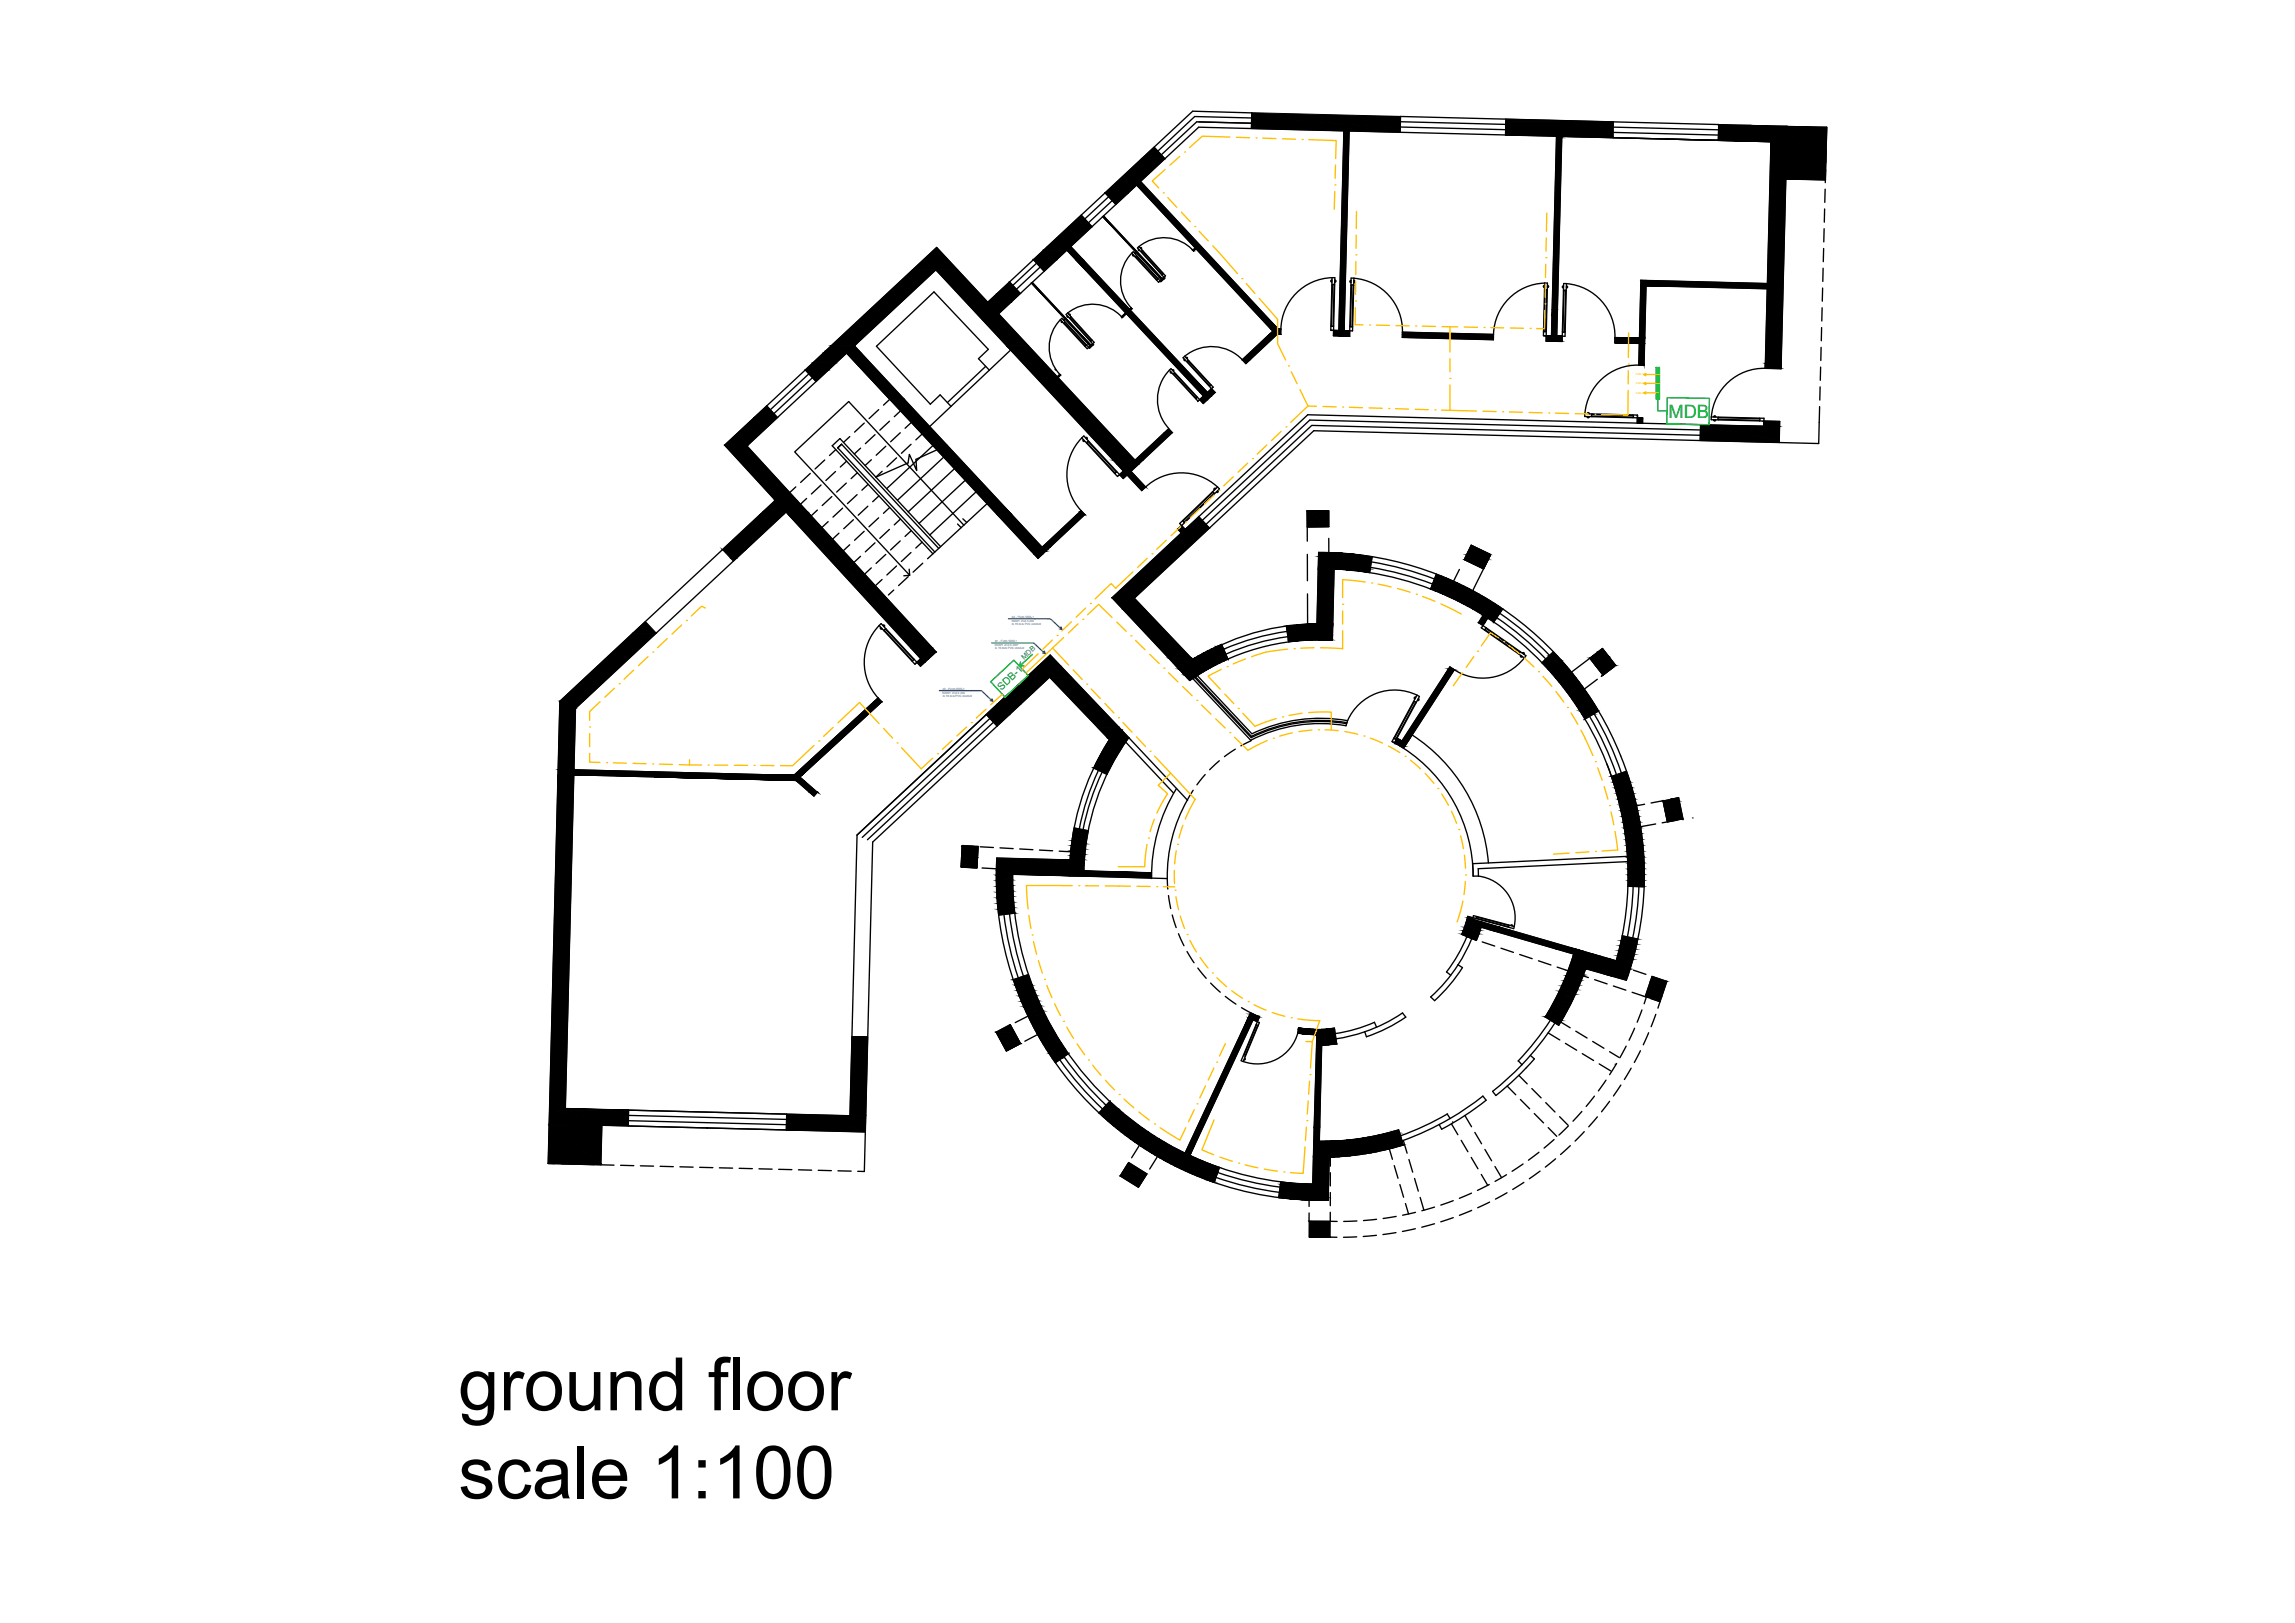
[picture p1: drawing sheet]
<svg xmlns="http://www.w3.org/2000/svg" width="420mm" height="297mm" viewBox="0 0 420 297" stroke-linecap="round" stroke-linejoin="round" font-family="sans-serif">
<defs><g id="words">
<g font-size="13.5">
<text x="83.9" y="258.1">ground floor</text>
<text x="83.9" y="274.2">scale 1:100</text>
</g>
<text font-size="3.4" fill="#00b82e" x="305.4" y="76.5">MDB</text>
<text font-size="1.9" fill="#00b82e" x="183.3" y="126.4" transform="rotate(-42 183.3 126.4)">SDB-1</text>
<text font-size="1.3" fill="#00b82e" x="187.5" y="120.8" transform="rotate(-42 187.5 120.8)">MDB</text>
<g font-size=".5" fill="#ffbf00">
<text x="299.5" y="68.7">SDB-1</text>
<text x="299.5" y="70.3">SDB-2</text>
<text x="299.5" y="72.1">SDB-3</text>
</g>
<g font-size=".5" fill="#003fff">
<text x="185.2" y="113.8">N2XH 2×2.5 mm</text>
<text x="185.2" y="113.1">p2 - From SDB-1</text>
<text x="182.2" y="118.2">N2XH 2×2.5 mm</text>
<text x="182.2" y="117.6">p1 - From SDB-1</text>
<text x="182.2" y="118.9">in 16 mm PVC conduit</text>
<text x="185.2" y="114.4">in 16 mm PVC conduit</text>
<text x="172.6" y="126.9">N2XH 2×2.5 mm</text>
<text x="172.6" y="126.3">p2 - From SDB-1</text>
<text x="172.6" y="127.6">in 16 mm PVC conduit</text>
</g>
<g font-size=".4" fill="#003fff">
<text x="189.4" y="113.6">2</text>
<text x="186.3" y="118">2</text>
<text x="176.7" y="126.7">2</text>
</g>
</g></defs>
<!-- layer: bo -->
<g fill="none" stroke="#000" stroke-width=".25">
<path d="M197.9 39.4l2 2.1M201.9 39.6l10.7 11.6M202 39.5l10.8 11.5M202.3 35.3l2 2.1M203 36l-4.4 4.1M203.6 36.7l-4.3 4.1M208 33.8l25 26.8M208.7 33.1l25.3 27.1M211.3 27l2 2.1M229.1 23.5l.1-2.8-10.9-.3-37.5 34.9M229.1 22.6l-10-.3-6.5 6M246 24l-.9 37.5"/>
<path d="M247 24l-1 37.5M256.4 23.2l19.2 .5M275.7 21.8l-.1 2.9M285 24.9l-1 36.6h-.9M295.3 24.2l19.3 .5M295.4 22.3l-.1 2.9 19.3 .5v-2.9l-58.2-1.5-.1 2.9M315.9 23.8l-97.2-2.5-6.7 6.4M324.2 25.9l-104.7-2.6-36.7 34.1M324.2 25.9l-1 41.5M324.2 25.9l-38.3-.9-.9 36.5M327.2 23.1l-1.1 44.4M334 38.2v2.5"/>
<path d="M334.1 34.6v2.4M334.2 31v2.4M334.3 27.4v2.4M334.4 26.2v-2.9l-.2 9.6-7.3-.1M184.8 51.5l2 2.2M188.8 51.8l10.8 11.5M189 51.7l10.7 11.5M189.1 47.5l2.1 2.1M189.8 48.2l-4.4 4M190.4 48.9l-4.3 4M194.1 58.5a7.2 7.2 0 0 0-.1 10M194.3 58.8l.2 .2h-.2z"/>
<path d="M194.4 58.3l-.3 .2 4.9 5.3 1.3-1.1M194.7 58.5h.2l-.1 .2zM194.8 59.1l.2-.1 3.9 4.2-.2 .2zM194.9 59.2l-.1 .1M195.2 57.6l5 5.5-.7 .6-5.1-5.4M195.3 45.8l25 26.7-.7 .6M195.4 57.8l.2 .2h-.2zM195.5 57.3l-.3 .2M195.5 57.3l4.8 5.4M195.5 57.3a7.3 7.3 0 0 1 10 .8l.7-.7M195.7 57.5h.2v.2zM195.9 58.2l.1-.2 3.9 4.3-.2 .2z"/>
<path d="M196 45.1l25 26.7M196.1 58v.1M206.1 57.3l-.8 .7M207.1 56.3l.1 .2-.3 .3M207.1 56.3l-.3 .3M207.4 46.6l.2 .2h-.2zM207.9 47l.1-.2 4 4.2-.2 .2zM207.9 46.5v-.2h-.2l.2 .2M207.9 47v.1M208.4 45.6l.2 .2h-.2zM208.5 45.1l-.3 .3 5 5.5-.7 .6-5-5.4-.3 .2M208.5 45.1l4.9 5.4-1.3 1.2-4.9-5.4a7.2 7.2 0 0 0-.1 10"/>
<path d="M208.9 46l.2-.1 3.8 4.2-.1 .2zM209 45.5l-.2-.2h.2v.2M209.2 45.9h-.1M211.7 51.2h.1M212 50.9l-.1 .1M212.7 50.2v.1M213 50l-.1 .1M219.3 45l-.9 .8M219.4 45.1l-.9 .8a7.2 7.2 0 0 0-10-.8M243.7 59.6h.1M243.7 51.3h.1v.3h-.1zM243.8 52.2h.1"/>
<path d="M243.9 50.8l-.3 9.7h.5M243.9 50.8h.5M243.9 50.8a9.6 9.6 0 0 0-9.4 9.4M243.9 52l.3 .1-.1 7.6h-.3zM244.1 59.7h.1M244.2 52.2h.1M244.4 50.8l-.3 9.7M244.4 51.3l.2 .2-.2 .1zM247.1 59.7h.1M247.2 51.4l.1-.1v.4l-.2-.2zM247.3 52.2h.1M247.4 50.9l-.3 10.6-3-.1v-.9"/>
<path d="M247.4 50.9h.5M247.4 52.1h.3l-.2 7.7h-.3zM247.5 59.7h.1M247.7 52.2l.1 .1M247.9 51.4l.2 .1-.2 .2zM282.7 52.6l-.1-.2 .1-.2v.4M282.8 53.1h.1M282.8 51.8l-.2 9.6 .5 .1M282.8 51.8h.5l-.2 9.7M282.8 51.8a9.7 9.7 0 0 0-9.4 10.4l-16.7-.4v-1M282.9 53h.3l-.2 7.7h-.3zM283.2 53.1h.1"/>
<path d="M283.3 52.3l.2 .1-.2 .2zM286.1 52.4l.1-.1v.4l-.2-.2zM286.2 53.2h.1M286.3 53.1h.3l-.2 7.7h-.3zM286.6 53.2h.1M286.8 51.9h-.5l-.3 10.6-3-.1 .1-.9M286.8 51.9l-.3 9.6-3.9-.1M286.8 51.9a9.6 9.6 0 0 1 8.9 9.9M286.8 52.3l.2 .2-.2 .2zM300.4 52.3l23.1 .6M301.4 51.3l-.4 15.6-1-.1M323.6 51.9l-23.2-.6-.4 15.5"/>
<path d="M333.5 60l-.1 2.4M333.6 56.3l-.1 2.4M333.7 52.7l-.1 2.4M333.8 49.1l-.1 2.4M333.9 45.5l-.1 2.4M334 41.9l-.1 2.4M140.3 74.2l2 2.2M147.4 67.7l1.9 2M148.1 68.4l-7.1 6.6M148.7 69.1l-7 6.6M155 64.6l35 37.6 8.6-8a9.7 9.7 0 0 1-.5-14.1M155.6 79.9l-1.2 1.1"/>
<path d="M156.4 63.3l35.1 37.6M158.2 77.4l-1.7 1.7M160.2 79.6l-1.8 1.6M160.9 75l-1.8 1.6M162.8 77.1l-1.7 1.6M162.9 73.1l-1.1 1M164.8 79.2l-1.7 1.6M164.9 75.2l-1.2 1.1M166.8 77.3l-1.1 1.1M168.8 79.4l-1.1 1.1M180.5 67l-7.1 6.7M181.1 67.7l-2-2.1 1.8-1.7-9.9-10.5-10.5 10 9.8 10.6 1.8-1.7 2 2.1"/>
<path d="M185 64.1l-14.8 14M193.1 67.6l.2 .1M194 68.5l.2 .2-.5 .4M194 68.5l-.4 .5M198.4 79.8l-.4 .3M198.4 79.8l6.6 7.1M198.7 63.3l-.1 .1M198.9 63.1v.1M199.7 62.4l-.1 .1M199.9 62.2v.1M214.1 67.8l.3-.3 5.2 5.6M214.3 68v.2h.2l-.2-.2"/>
<path d="M214.7 67.7h.2l-.1 .2zM214.8 68.4l.2-.1 4.2 4.5-.2 .1zM214.9 68.5h-.1M216.8 65.8l.2 .2h-.2zM216.9 65.2l-.3 .3 5.8 6.3-2.1 2.1-.7-.8M217.3 66.1l.2-.1 4.2 4.5-.2 .2zM217.4 65.6v-.2h-.2l.2 .3M217.6 66h.1M218.9 72.9h.1M219.2 72.7h-.1M219.3 73.4l-5.2-5.6a7.7 7.7 0 0 0-.1 10.6M219.6 73.1l-.3 .4"/>
<path d="M221.7 70.4l-.1 .1M222.1 70.8l-2.5 2.3M227.4 65.8l6.1-5.6h1v1h-.7l-5.7 5.3-.6-.6M227.5 65.9a7.7 7.7 0 0 0-10.6-.7l5.2 5.7M243.6 60.5l4 .1 .3-9.7a9.6 9.6 0 0 1 8.9 9.9M244.1 60.5h1M256.7 60.8l16.7 .4M282.6 60.6h.1M283 60.6h.1M286 60.7h.1M286.4 60.7h.1M290.1 75.7v.5l9.7 .3"/>
<path d="M290.6 76.3h.3l-.1 .2zM290.6 75.6h.3l.1 .1h-.4zM291.4 75.9l7.6 .1v.3l-7.6-.1zM291.5 76.2v.1M291.5 75.8v.1M295.7 61.8l-.1 .9 5.5 .2M295.7 61.8l5.4 .1M299 76.3v.2M299 75.9v.1M299.8 76.5h.9v1M299.8 76l-.1 1.4 .1-.9M300 66.8a9.7 9.7 0 0 0-9.8 8.9l9.6 .3v.5"/>
<path d="M311.3 79.7l-71.1-1.8-26.1 24.3M311.3 78.7l-71.5-1.8-26.4 24.6M311.3 77.7v2.9M313.3 76.3v.5l9.6 .3M313.3 76.3l9.6 .3v1.4M313.7 76.9h.4l-.2 .2zM313.8 76.1l.3 .1v.1h-.4zM314.5 76.4l7.7 .2v.3l-7.7-.2zM314.6 76.7v.1M314.6 76.3v.1M322.1 76.9v.1M322.1 76.5v.1"/>
<path d="M322.9 78l-83.5-2.1-35.8 33.5 14.2 15.1a41.5 41.5 0 0 1 26.1-7.3l.3-13.1a56.2 56.2 0 0 1 52.6 44.2M322.9 78v-.9h2.9l-.1 3.9M323.2 67.4l2.9 .1M323.2 67.4a9.6 9.6 0 0 0-9.9 8.9M323.2 66.4v1M326.1 66.5v1M333.1 74.4l-.1 6.8-92.5-2.4-35 32.7M333.2 70.8v2.4M333.3 67.2l-.1 2.4M333.4 63.6l-.1 2.4M142 91.6l-39.5 36.8-2.1 84.5M142.6 92.3h.1"/>
<path d="M143.9 93.7l-38.5 35.9-1.9 73.3 52.1 1.3 1.3-51.4 35.4-32.9 14.3 15.1a43.3 43.3 0 0 0-8.2 24.4l12.4 .3M145.7 89.1l-1.2 1.1M147.7 91.2l-1.2 1.1M148.3 86.6l-1.7 1.7M149.6 93.4l-1.1 1M150.3 88.8l-1.8 1.6M151 84.2l-1.8 1.6M151.6 95.5l-1.1 1M152.3 90.9l-1.8 1.6M153 86.3l-1.8 1.6M153 82.3l-1.1 1.1M153.4 82l.7-.7-.7 .7"/>
<path d="M153.4 82l17.8 19M153.6 97.6l-1.2 1.1M154.1 81.3l17.8 19.1M154.3 93l-1.8 1.6M154.9 88.4l-1.7 1.7M155 84.4l-1.2 1.1M155.6 99.7l-1.2 1.1M156.2 95.1l-1.7 1.7M156.9 90.5l-1.8 1.7M157 86.5l-1.2 1.1M157.6 82l-1.2 1.1M158.2 97.2l-1.8 1.7"/>
<path d="M158.9 92.6l-1.8 1.7M158.9 88.6l-1.1 1.1M159.5 84.1l-1.1 1.1M160.2 99.4l-1.8 1.6M160.9 94.8l-1.8 1.6M160.9 90.8l-1.1 1M162.2 81.7l-1.8 1.6M162.8 96.9l-1.7 1.6M162.9 92.9l-1.2 1M164.1 83.8l-1.7 1.6M164.8 99l-1.8 1.6M164.9 95l-1.2 1.1"/>
<path d="M166.8 81.3l-1.8 1.7M166.8 97.1l-1.1 1.1M168.8 99.2l-1.1 1.1M170.8 81.5l-8.5 7.9M172.8 83.7l-8.5 7.9M173.4 81.5l-5.7 2.6 .1 2-1.3-2.9-.3 1.5-5.9 2.6 1.2-1M174.7 85.8l-8.4 7.9M175.3 95.9l.7 .7M176.3 95l.7 .6M176.5 96.1l-21.1-22.6-9.9 9.2 21 22.6M176.7 87.9l-8.5 7.9M178.7 90l-8.5 7.9"/>
<path d="M180.7 92.2l-10.9 10.1M197.9 93.5l-8.5 8M198.1 80.1l6.5 7.1 .4-.3M198.3 80.5l.3 .3-.3-.1zM198.8 80.1h.2v.3zM199 81l.2-.2 5.2 5.6-.2 .2zM199 81v.1M199.3 80.8h-.1M204.1 86.6h-.1M204.4 86.3h-.1M205 86.9l9-8.4 .6 .7-9 8.4zM205.7 86.2l-.7 .7"/>
<path d="M207 86.3l2.7 2.8-.7 .7-37.7-40.4-34.6 32.2 34.7 37.8M208.5 85l-37-39.7-38.8 36.2 35.9 39.1M216 95.8l1 1.1M216.3 96.2l-.7 .6 .7 .7M216.5 95.3h.1M216.6 95.4l5.5-5.3 .2 .2-5.5 5.3zM216.8 95.6h.1M219.4 94.5l2 2.1M221.9 90.1h.1M222.2 90.3l.1 .1M222.3 89.4h.3l-.3 .3zM222.7 90.1l.3-.3v.3z"/>
<path d="M222.9 89.1l-6.9 6.7M222.9 89.1a9.6 9.6 0 0 0-13.3 .1M222.9 89.1l.3 .4-6.9 6.7M239.3 93.5h3.9v2.9h-3.9M239.3 93.5v2.9M239.3 93.5v5.5M243.2 93.5h-3.9M243.2 93.5l.1 2.6M243.2 96.4h-3.9M243.3 98.5v2.6M269.3 99.8l3.6 1.7-1.3 2.6-3.5-1.7zM269.3 99.9l-1.1 2.2"/>
<path d="M157.5 101.8l-1.1 1.1M159.5 103.9l-1.1 1.1M160.9 114.5l.4-.4 6.6 7.1M161.2 114.8l.3 .3h-.3zM161.5 106.1l-1.2 1M161.7 114.4h.2v.3zM161.9 115.3l.2-.2 5.2 5.6-.2 .3zM161.9 115.4v.1M162.2 101.5l-1.8 1.6M162.2 115.1l-.1 .1M163.6 108l-1 .9M164.1 103.6l-1.7 1.6"/>
<path d="M166.3 105.5l-1.8 1.7M166.4 104.2l.1 1.1-1 .1M166.8 101.1l-1.8 1.7M168.9 103.1l-1.7 1.6M170.7 118.6l-3.2 3M171.4 119.3l-2.9 2.6-.6-.7M172.2 100l-18.4-19.7-1.4 1.3 18.4 19.8M207.7 109.5l10.6 11.2M223.6 117.9l1.3 2.9M235.5 114.6l.4 2.9M235.6 115.6a45.1 45.1 0 0 0-11.6 3.2M235.8 116.5a42.5 42.5 0 0 0-11.4 3.2"/>
<path d="M239.3 101.5l.1 4.8M239.4 108.7v5.5M244 116.2h.1M250.9 103.8a57.2 57.2 0 0 1 11.4 3.1M251.1 102.8a58.4 58.4 0 0 1 11.5 3.2M251.2 101.9l-.5 2.9M263 105.1l-1.1 2.7M267.2 104.2l-1.1 2.2M271.2 114.9l7.9 5.5M271.6 112.6l-.9 1.4 8.7 6-.3 .4M271.9 115.3h-.1M272 115l6.3 4.4-.2 .2-6.3-4.4z"/>
<path d="M272.1 114.9v.1M272.4 113.1l-1.2 1.8M272.8 101.7l-3.2 6.4M274 113a57.2 57.2 0 0 1 9 7.6M274.6 112.2a58.4 58.4 0 0 1 9.1 7.8M275.1 111.4l-1.7 2.6M278 119.6v.1M278.3 119.2l-.1 .1M278.4 120v.2h.3M278.7 119.5h.3v.2M284.4 119.3l-2.1 2M293.4 118.7l-5.7 4.3"/>
<path d="M160.8 127.7l-15.4 14.2M167 120.9l-.1 .1M167.3 120.6l-.1 .1M167.9 121.2l-.4 .4-6.5-7.1a9.7 9.7 0 0 0 .4 14l-15 13.7M168.6 120.6l-.7 .6M180.6 130.8l1.9 2.1M183.4 129.4l-25.5 23.9M184.1 130.1l-25.3 23.6M192.2 123.9l10.9 11.5a46.1 46.1 0 0 0-7.3 24.9M194.2 122l-34.4 32.1-1.6 60.3h-1.2M205.5 133.6l-.1 .1M206 135.8l8.9 9.4"/>
<path d="M206.8 135.1l10.6 11.4M215.9 122.5a43 43 0 0 1 25.2-8.3l.3-13.1a59.3 59.3 0 0 1 58.6 70.2 57.4 57.4 0 0 1-2.3 8.1M216.4 123v.1M218.3 124.1l10.7 11.4a28 28 0 0 1 17.4-2.7l.3-.9M218.6 123.8l10.5 11.2a28.4 28.4 0 0 1 17.4-2.6M218.7 123.7l10.4 11.1a28.6 28.6 0 0 1 17.5-2.5M219 123.5l10.2 10.8a29 29 0 0 1 17.5-2.4M223.2 139.2l-1.7 1.7M226.2 137.1l-2 1.4M229.1 135.6l-1.9 .9M254.9 135.7l2.1 1.2M255.2 135l.1 .1"/>
<path d="M255.6 135.2h.1M257 136.9a28 28 0 0 1 12.7 23.4M258.5 134.5a30.9 30.9 0 0 1 14 23.4M258.8 128.4l.1 .1M258.9 128.4l.3 .1-3.6 6.8-.3-.2zM258.9 127.7l.3-.1-.2 .3zM259.1 128.6h.1M259.4 127.2a9.4 9.4 0 0 0-12.7 4.7M259.4 127.2l.5 .3-4.6 8.5-.5-.3zM259.7 127.9l.1 .2-.3 .1zM266.2 122.6l-9.3 14.3M279.1 120.4a9.7 9.7 0 0 1-13.7 1.7l-8.7 13.5-.9-.5"/>
<path d="M291 131.1a57.2 57.2 0 0 1 4.9 10.7M291.8 130.6a56.5 56.5 0 0 1 5 10.9M292.4 124.3l-2.4 1.8M292.7 130.1l-2.7 1.6M293.5 123.5l-2.4-3 2.3-1.8 2.4 3.1-2.4 1.8M294.2 139.8a56.4 56.4 0 0 1 1.7 36l-26.3-7.5 .2-.7 7.4 2M295.5 122l-2.3 1.8M176 158.6l2.6 .2M176.2 154.8l2.9 .1-.3 3.9-2.8-.2zM178.3 154.9l-2.1-.1-.2 3.9 2.8 .2 .3-4M179.5 155l2.4 .1M179.8 158.9l2.6 .1"/>
<path d="M183.1 155.2l2.4 .1M186.7 155.4l2.4 .1M190.3 155.6l2.4 .1M193.9 155.8l2.1 .1M195.9 157.4l-13.4-.4a59.3 59.3 0 0 0 60.7 62.6l.1-7.8a51.1 51.1 0 0 0 13.6-2.2l-.9-2.8M196.7 151.5l2.5 .5M197.5 159.4h.1M200.1 140.5l2.5 1.2M201.1 141a45.1 45.1 0 0 0-3.5 10.7M201.8 141.3a44.3 44.3 0 0 0-3.5 10.6M215.4 144.3a30.5 30.5 0 0 0-4.6 16.5M218.4 144.6a28.6 28.6 0 0 0-4.7 16.2"/>
<path d="M220.6 141.8l-1.5 1.8M269.6 158.1l.1 2.2M297.8 141.2l-2.8 .9M297.9 141.7h.1M297.9 156.7l-28.3 1.4M298 157.7l-27.4 1.3 .1 1.3M298.2 142.6h.1M301.1 147.2l-1.5 .3M303.1 150.8l-2.8 .5M304.5 146.6l.8 3.8M304.6 146.5l-2.3 .5M307.1 150.1l-2.8 .5"/>
<path d="M307.3 146l.8 3.9-2.8 .5-.8-3.8M307.3 146l-2.8 .6M307.3 146l-1.5 .3M183.8 167.4a58.4 58.4 0 0 0 2.6 11.6M184.8 167.2a57.2 57.2 0 0 0 2.6 11.5M186 167.1l-3.2 .4M188.3 178.4l-2.8 .9M195.8 160.3l17.9 .5M195.8 160.3l-10.4-.3a56.2 56.2 0 0 0 36.8 53.3M213.7 160.8l.1 1.9M213.9 163.9l.4 2.4M214.6 167.5l.7 2.3"/>
<path d="M215.8 170.9l1 2.2M217.3 174.2l1.3 2M219.3 177.2l1.5 1.8M221.6 179.9l1.8 1.7M264.8 177.9l.8 .6M266.9 176.6l.8 .5a30.1 30.1 0 0 1-5.1 6M266.9 176.6a28 28 0 0 1-5 5.9l.7 .6M268.5 171.4l1.7 .6M268.6 171.4a28 28 0 0 1-3.8 6.5M268.7 167.7l8.4 2.3 .1-.4M268.7 167.7l-1.1 3.3 2.7 1.1 .9-2.4M269.3 169.2h.1"/>
<path d="M269.3 169.2l18.8 5.4M269.4 171.8l-1.1 2.4-1.4 2.4M269.7 160.3h1M270.3 168.1h.1M270.3 167.8l6 1.6-.1 .2-6-1.6zM270.4 167.7v.1M270.7 160.3a7.7 7.7 0 0 1 6.5 9.3M271.4 172.4l2.2 .8M274.8 173.5l2.3 .8M276.2 169.3v.1M276.7 169.3l.2 .1h-.3zM278.2 174.7l2.3 .8"/>
<path d="M281.7 175.8l2.2 .8M285.1 177l2.3 .8M288.3 174l2.7 .9M288.4 173.7a47.9 47.9 0 0 1-5.5 12.4l2.5 1.5a51.1 51.1 0 0 0 4.9-10.3M288.5 178.1l2.3 .8M290.3 177.3l7.4 2.1M291.9 179.3l2.3 .8M292.2 175.3l2.3 .7M295.6 176.4l2.3 .8M297 171.3l2.8 .6M298 162.2l3 .1M299 162.2l-.3 4.7-.8 4.6"/>
<path d="M299 177.6l2.3 .7M300 162.3l-.3 4.7-.8 4.7M302.4 178.7l-1.2 3.7M302.5 178.7l2.7 .9M305.2 179.6l-1.3 3.7-1.7-.5M182.4 188.9l2.5-1.4 1.9 3.5-2.6 1.3zM184.8 187.7l-2.4 1.2M186.6 191.1l-2.4 1.2M188.2 186l-2.3 1.2M190 189.3l-2.4 1.3M194 193.9a58.4 58.4 0 0 0 7.9 9.1M194.8 193.4a57.2 57.2 0 0 0 7.7 8.9"/>
<path d="M195.7 192.7l-2.5 1.8M224.3 182.4l2 1.4M227.2 194.1l.4 .2M227.3 184.4l1.7 1M227.7 193.3l2.3-5.7 .3 .1-2.4 5.6M227.9 193.7l.1 .2-.2 .1zM228.5 186.2l2.1 .9M229 185.4l-12.1 25.7M229 185.4l1.6 .7-3.4 8M229.4 186.6l-11.6 24.9a56.4 56.4 0 0 0 22.5 5.2l.8-27.4M229.9 187.6h.1M230.2 187.7l.1 .1"/>
<path d="M230.6 187.2l-3 7.1M237.6 189a7.7 7.7 0 0 1-10 5.3M242 188.4l-4.3-.3-.1 1 4.4 .3M242 188.4l-.5 20.5M242 188.4l2.3-.2 .4 2.8-2.7 .3M249.8 188.8l.4 .9a29 29 0 0 0 7.2-3.6l-.6-.7a29.5 29.5 0 0 1-12.2 4.7M252 188l-.4-.9a28 28 0 0 1-7.2 2.1M273.3 199.7l.6 .8M275.9 198.8l1.6 1.6M278.1 196.8l1.5 1.6M278.6 194.9l-2.3 2.2-3 2.6M279.5 195.4h-.1"/>
<path d="M280.2 193.2l.7 .6M280.4 199.2l1.7 1.7M280.9 193.8a52.6 52.6 0 0 1-7 6.7M283.4 189l2.2 1.3M283.9 186.7a51.6 51.6 0 0 1-6 7.5M284.7 187.2a52.6 52.6 0 0 1-6.1 7.7l-.6-.7M285.7 187l1.8 1.1M286.6 191l2.1 1.2M288.5 188.7l2.1 1.3M289.7 192.8l2 1.3M291.6 190.6l2 1.3M292.8 194.7l2.1 1.3"/>
<path d="M294 197.7l-1.4 2M294.7 192.5l1.7 1M295.4 180.5l2.3 .7M296 194.6l-1.3 2.1M296.7 198.6l-1.3 2M297.7 191.5l-1.1 2.1M298.6 195.5l-1.2 2.1M298.8 181.6l2.3 .8M299.3 188.2l-1.1 2.2M300.3 192.3l-1.1 2.1M300.6 184.8l-.9 2.3M301.4 182.5l-.4 1.2"/>
<path d="M301.8 189l-1 2.2M303.1 185.6l-.8 2.3M303.9 183.3l-.4 1.2M100.4 212.9l1.2 .1M100.5 205.7l57.9 1.5M102.8 213l2.4 .1M106.4 213.1l2.4 .1M110 213.2h2.4M110.2 205.9l-.2 7.3-9.6-.3M113.6 213.3h2.4M115 205.1l29 .7M115.1 204.1l28.9 .8"/>
<path d="M115.1 203.2l28.9 .7v2.9l-29-.7zM117.2 213.4h2.5M120.9 213.5h2.4M124.5 213.5l2.4 .1M128.1 213.6l2.4 .1M131.7 213.7l2.4 .1M135.3 213.8l2.4 .1M138.9 213.9l2.5 .1M142.6 214l2.4 .1M146.2 214.1l2.4 .1M149.8 214.2l2.4 .1M153.4 214.3h2.4"/>
<path d="M203.3 201.5l-2.1 2.2M206.6 212.8l3.4 2-1.6 2.5-3.3-2.1zM206.9 208.4h.1M208.6 209.6l-1.4 2.3M209.8 215l-1.4 2.3M211.9 211.7l-1.4 2.3M221.6 215.1h.1M222.6 215.5a57.3 57.3 0 0 0 11.6 2.7M222.9 214.6a57.4 57.4 0 0 0 11.5 2.7M223.3 213.6l-1 2.8M234.5 216.3l-.4 2.9M239.7 219.3v1.5"/>
<path d="M243.5 218.3v2.4M243.6 211.8v1.6M243.6 214.6l-.1 2.4M254.4 210.3l.5 1.9M255.3 213.3l.6 2.3M256.1 206.8a48.3 48.3 0 0 1-15.6 2.1M256.3 216.8l.7 2.3M256.9 208.7l.7 2.4M257.9 212.2l.7 2.3M259 215.7l.7 2.3M260 219.2l.7 2.3M263.5 205.8l.4 .9"/>
<path d="M265 203.9l.5 .8a52.6 52.6 0 0 1-8.8 4.1M265 203.9a51.6 51.6 0 0 1-8.7 4M265.7 205.7l1.2 2M266 205.3l-.1 .1M266.1 219.7l-2.3 .9M267.5 208.7l1.2 2.1M268.2 204.2l1.2 2M269.3 211.8l1.3 2.1M269.4 218.4l-2.2 .9M270 207.3l1.2 2M271.2 214.9l1.2 2M271.5 200.6l.6 .8"/>
<path d="M271.5 200.6l-2.6 1.9-3.4 2.2M271.9 210.4l1.2 2M272.1 201.4a52.6 52.6 0 0 1-8.2 5.3M272.6 216.8l-2.1 1.1M273.7 213.5l1.2 2M275.8 215l-2.1 1.2M275.9 218.3l-2.1 1.2M278.3 201.2l1.7 1.7M278.8 213l-2 1.4M279 216.4l-2.1 1.3M280.9 203.8l1.7 1.7M281.7 210.9l-1.9 1.4"/>
<path d="M281.9 214.3l-1.9 1.4M283 201.8l1.7 1.7M283.4 206.4l1.6 1.6M284.5 208.6l-1.8 1.5M284.8 212.1l-1.9 1.5M285.5 204.4l1.6 1.5M287.1 206.1l-1.7 1.6M287.5 209.7l-1.8 1.6M289.6 203.4l-1.6 1.8M290 207.1l-1.6 1.7M291.9 200.6l-1.5 1.9M292.4 204.4l-1.5 1.8"/>
<path d="M294.7 201.6l-1.5 1.9M239.7 222v1.5M243.5 226.4h1.3M243.5 221.9v1.6h1.3M248.4 226.4h-2.4M248.4 223.5h-2.4M252 226.1l-2.4 .2M252 223.2l-2.4 .2M255.6 225.6l-2.4 .3M255.6 222.6l-2.4 .4M257.3 220.3l.6 1.9M259.1 224.9l-2.3 .5"/>
<path d="M259.1 221.9l-2.3 .5M262.6 224l-2.3 .6M262.6 220.9l-2.3 .7M266.1 222.8l-2.3 .8M269.4 221.5l-2.2 .9M272.7 220l-2.2 1"/>
</g>
<g fill="#000" stroke="#000" stroke-width=".18">
<path d="M195.7 41.5l2.2-2.1 2 2.1zM201.9 39.6l.1-.1 .2 .1zM208.1 33.9l.7-.7 .6 .7zM209 29.1h4.3l-6.7 6.2zM209 29.1l2.3-2.2 2 2.2zM229.2 21.3h27.2v2.2zM229.2 20.6l27.2 .7h-27.2zM246 24h1zM275.7 21.8l19.7 .5h-19.7zM285 25.2h.9l-.8 31.5zM285 24.9l.9 .1zM285 24.9l10.3 .1z"/>
<path d="M314.6 25.7h3.1zM314.6 22.8l6 .1h-6zM320.4 23.1l.2-.2 6.6 .2zM327.2 23.1l7.2 .2h-7.2zM327.2 23.3h7.2l-.2 9.5zM167.1 49.4l4.4-4.1 3.8 4.1zM182.6 53.7h4.2l-1.7 1.6zM182.6 53.7l2.2-2.1 2 2.1zM188.8 51.8l.2-.1 .1 .1zM189.2 47.5h4.2l-2.2 2.1zM195.3 45.8l.7-.7 .6 .7zM205.9 57.4h.3l-.6 .6z"/>
<path d="M205.9 57.4l.2-.1 .1 .1zM206.9 56.5h.3l-.1 .1zM206.9 56.5l.2-.2 .1 .2zM212.5 51h.3l-.2 .2zM212.6 51.2h.3l-.2 .2zM212.9 50.9l.2-.2 .1 .2zM218.4 45.8l.2 .1zM218.4 45.8h.3l-.1 .1zM218.7 45.5l.1-.1 .2 .1zM284.1 57.6h1l-.1 3.9zM300.4 51.3h1zM301.4 52.3h22.2z"/>
<path d="M301.4 51.3l22.2 .6h-22.2zM138.1 76.4l2.3-2.1 1.9 2.1zM148.8 66.4h4.3l-1.4 1.3zM150.8 64.6l.3-.3 .3 .3zM151.4 64.6h3.6l-1.9 1.8zM155.3 64.3l1.1-1 1 1zM193.9 68.7h.3l-.4 .3zM193.9 68.7l.1-.2 .2 .2zM199.5 63.2h.2l-.1 .1zM199.7 63.2h.3l-.4 .4zM199.9 63.1l.1-.2 .2 .2zM213.2 79.2h1.4l-5.4 5z"/>
<path d="M213.2 79.2l.8-.7 .6 .7zM220.3 72.5h1.4l-.7 .6zM227.4 65.8h1.4zM232.6 60.2h.9zM233.5 60.2h1zM233.5 60.2h.5zM233.8 61.2h.7zM244.1 60.5h1zM244.1 60.5h1v.9zM245.1 60.5h1l-.1 1zM246.1 60.5h1v1zM246.1 60.5h1z"/>
<path d="M256.7 61.2h16.7v.6zM256.7 60.8l16.7 .4h-16.7zM283.1 61.5h.9zM283.1 61.5h2.9v.9zM295.7 61.9h4.4v.8zM295.7 61.8l4.4 .1h-4.4zM299.8 76.5h.9zM299.8 76.5h.9v.9zM300.1 62.9h1l-.1 3.9zM311.3 78h14.5l-.1 2.6zM311.3 77.7l11.6 .3h-11.6zM322.9 77.1h2.9z"/>
<path d="M323.2 66.5h2.9v.9zM139.9 93.5l2.1-1.9 1.7 1.9zM144.3 94.2h4l22.4 24.4zM197.7 93.7l.2-.2 .2 .2zM203.8 84.2h4l-.8 .7zM205 86.9h1.3zM205 86.9l.7-.7 .6 .7zM205.7 86.2h1.4l-.7 .7zM206.3 86.9h1.4l2 2.2zM206.3 86.9l.7-.6 .7 .6zM207 84.9l.8-.7 .7 .7zM215.6 96.8l1.4 .1z"/>
<path d="M215.6 96.8l.7-.6 .6 .6zM217.3 96.6h4.1l-13.7 12.8zM217.3 96.6l2.2-2 1.9 2zM239.3 93.5h3.9v2.9zM239.3 93.5h3.9zM269.3 99.8l3.6 1.7h-4.4zM115.9 115.9l2.3-2.2 1.9 2.2zM132.3 100.6h4.2l-1.7 1.6zM169.9 119.3l.8-.7 .7 .7zM188.8 100.9h1.2l-.6 .6zM190 100.9h1.4l-.6 .6zM190.3 100.6l.5-.4 .4 .4z"/>
<path d="M190.8 100.2h1.4l-.4 .4zM190 122l2.3-2.1 1.9 2.1zM205.5 111.5l2.2-2 1.8 2zM222.8 118.3l.8-.4 .2 .4zM235.9 117.3h1.8zM241.4 101.1h1.1zM243 117.1l.9 .1zM248.6 104.5h2.2v.1zM263 105.1l1 .4h-1.2zM268.5 101.5h4.4l-.5 .9zM271.2 113.1h1.2l-.6 .9zM271.6 112.6l.8 .5h-1.2z"/>
<path d="M271.6 112.6h2.7l-.4 .6zM283.6 120.1l.8-.8 .7 .8zM292.6 119.3l.8-.6 .4 .6zM160.1 128.4l.7-.7 .5 .7zM160 128.5l.8-.8 .6 .8zM168.6 120.6h1.4l-.7 .6zM182.6 128.9h4.2l-2 1.9zM192.2 123.9l2-1.9 1.9 1.9zM200.9 133.1l1.9 1.9zM200.9 133.1h3.9l-2 1.9zM202.8 135l2-1.9 1.8 1.9zM215.9 122.5h.3z"/>
<path d="M216.9 123.6h2.4l-.8 .4zM217.9 120.7h.4l-.6 .3zM217.9 120.7l.2-.2 .2 .2zM255.8 135.1l.4 .3h-.6zM255.9 136.3h1.5l-.2 .3zM265.4 122.1l.5 .3h-.7zM289.3 130.1h3.4l-1 .6zM292.1 121.8h3.7l-2.1 1.6zM105.1 140.9l37.9 .9h-38zM105.1 140.9l37.9 .9h-37.9zM145.7 142.9h1.5l2.4 2.1zM176.1 156.9h2.9l-1.9 1.7z"/>
<path d="M176.2 154.8l2.9 .2h-2.9zM177.1 158.6h1.8zM177.1 158.6l1.9-1.7-.1 1.7zM182.5 157l11.9 .3h-11.9zM196.6 151.5l2.6 .5h-2.7zM200.2 140.6h3l-.2 .3zM295 142.1l2.8-.9 .3 .9zM304.5 146.6h2.9l.7 3.3zM306.3 146.2l1-.2 .1 .2zM182.7 166.4h3l.1 .7zM185.5 179.3l2.8-.9 .3 .9zM195.8 160.3h15v.4z"/>
<path d="M267.6 171h3.1l-.2 .5zM268.7 167.7l1 .3h-1zM273.3 170.3h3.4l11.7 3.4zM287.1 177.7l.8 .2h-.9zM288.3 174h.2zM288.4 173.7h.1zM289.2 178.4h.7l-.1 .1zM294.1 178.4h4l-.1 .2zM296.6 176.7h2l-.2 .6zM297 171.3l2.8 .6h-2.9zM298 161.2h3v1zM302.1 179.6h3.1l-1 2.8z"/>
<path d="M302.4 178.7l2.8 .9h-3.1zM156 189.7l2.9 .1zM182.4 188.9h3.3l1.1 2.1zM182.4 188.9l2.6-1.3 .7 1.3zM192.1 192.8h3.5l-1.1 .8zM228.6 186.2l.4 .2h-.5zM229 185.4l.5 .2h-.7zM229.4 186.6h.9v.1zM237.7 188.1l.3 .1zM241.1 189.4h.1zM241.1 189.4h.9zM242 191.2h1.3z"/>
<path d="M243.9 188.2h.4zM282.9 186.1h3.4l-.4 .7zM100.5 205.9h9.7l-.2 7zM100.5 205.7l9.7 .2h-9.7zM100.6 203.2h14.5l-.1 2.5zM144 204.2h14.5l-.1 2.6zM144 203.9l11.6 .3h-11.6zM203.2 201.6l.7 .7h-1.4zM205.4 214.8h4.5l-.2 .4zM206.6 212.8l3.3 2h-4.5zM222 216.3h.3v.1zM234.5 216.3l.8 .1h-.8z"/>
<path d="M240.1 219.6h3.1zM240.2 219.6h3zM240.5 208.9h.9zM255.1 207.1l.9-.3 .1 .3zM239.7 223.5h3.8zM239.7 223.5h3.8v2.9z"/>
<path d="M201.9 39.6l10.8 11.3-10.5-11.3zM201.9 39.6l10.8 11.3h-.3z"/>
<path d="M202.3 35.3h4.3l2.4-6.2zM202.3 35.3h4.3l-2.3 2.1z"/>
<path d="M208.1 33.9l25.9 26.3-24.6-26.3zM208.1 33.9l25.9 26.3h-1.4z"/>
<path d="M229.2 21.3l-.1 2.2h27.3zM229.1 23.5h27.3l-.1 .7z"/>
<path d="M246 24l.1 36.5 .9-36.5zM246 24l.1 36.5h-1z"/>
<path d="M285 25.2l-.8 31.5h.9zM284.2 56.7h.9l-1 .9zM284.1 57.6h1v-.9z"/>
<path d="M285 24.9l10.3 .1zM285.9 25h9.4v.2z"/>
<path d="M285 25l.9 .2v-.2zM285 25l.9 .2h-.9z"/>
<path d="M275.6 24.7l19.7 .2v-.2zM275.6 24.7l19.7 .2h-10.3z"/>
<path d="M275.7 22.3l19.6 2.4 .1-2.4zM275.7 22.3l19.6 2.4h-19.7z"/>
<path d="M314.6 22.9l3.1 2.8 2.9-2.8zM314.6 22.9l3.1 2.8h-3.1z"/>
<path d="M324.2 25.9l1.9 40.6 1-40.6zM324.2 25.9l1.9 40.6h-2.9z"/>
<path d="M317.7 25.7l9.4 .1zM317.6 25.8h9.5z"/>
<path d="M317.6 25.8l9.5 .1v-.1zM317.6 25.8l9.5 .1z"/>
<path d="M320.4 23.1l6.7 2.6 .1-2.6zM317.7 25.7l2.7-2.6 6.7 2.6z"/>
<path d="M327.2 23.3l-.3 9.5h7.3zM326.9 32.8h7.3v.1z"/>
<path d="M167.1 49.4l-10.7 13.9 14.9-13.9zM152.2 63.3l14.9-13.9-10.7 13.9z"/>
<path d="M171.3 49.4l17 13.9-13-13.9zM171.3 49.4l17 13.9h-4z"/>
<path d="M180.8 55.3h4.3l-2.5-1.6zM180.8 55.3h4.3l-2.3 2.1z"/>
<path d="M188.8 51.8l10.8 11.3-10.5-11.3zM188.8 51.8l10.8 11.3h-.3z"/>
<path d="M191.1 45.8l2.3 1.7 1.9-1.7zM189.2 47.5l1.9-1.7 2.3 1.7z"/>
<path d="M191.8 45.1l3.5 .7 .7-.7zM191.1 45.8l.7-.7 3.5 .7z"/>
<path d="M195.3 45.8l3 1.7-1.7-1.7zM195.3 45.8l3 1.7h-1.3z"/>
<path d="M197 47.5l24 24.3-22.7-24.3zM197 47.5l24 24.3h-1.3zM219.7 71.8l.6 .7 .7-.7z"/>
<path d="M195.7 41.5l.3 3.6 3.9-3.6zM191.8 45.1l3.9-3.6 .3 3.6z"/>
<path d="M205.3 58h.3l.3-.6zM205.3 58h.3l-.1 .1z"/>
<path d="M206.8 56.6h.3l-.2-.1zM206.8 56.6h.3l-.2 .2z"/>
<path d="M212.4 51.4h.3l-.1-.2zM212.4 51.4h.3l-.2 .1z"/>
<path d="M212.4 50.9l.4 .1zM212.4 50.9l.4 .1z"/>
<path d="M212.8 51l.1 .2 .2-.2zM212.6 51.2l.2-.2 .1 .2z"/>
<path d="M212.9 50.9l.2 .1 .1-.1zM212.8 51l.1-.1 .2 .1z"/>
<path d="M218.7 45.5v.3l.3-.3zM218.4 45.8l.3-.3v.3z"/>
<path d="M284.1 57.6l-.1 3.9h1zM284 61.5h1z"/>
<path d="M300.4 52.3h1zM300.4 52.3h1z"/>
<path d="M301.4 52.3h22.2zM301.4 52.3h22.2l-.1 .6z"/>
<path d="M300.4 52.3l.7 9.6 .3-9.6zM300.4 52.3l.7 9.6h-1zM300.1 61.9h1zM300.1 61.9h1z"/>
<path d="M300.4 51.3l1 1v-1zM300.4 51.3l1 1h-1z"/>
<path d="M301.4 51.9l22.2 .4v-.4zM301.4 51.9l22.2 .4h-22.2z"/>
<path d="M138.1 76.4l-1.2 5.1 5.4-5.1zM132.7 81.5l5.4-5.1-1.2 5.1z"/>
<path d="M147.4 67.7h4.3l-2.9-1.3zM147.4 67.7h4.3l-2.3 2.1z"/>
<path d="M150.8 64.6l2.3 1.8-1.7-1.8zM148.8 66.4l2-1.8 2.3 1.8z"/>
<path d="M151.1 64.3l3.9 .3 .3-.3zM151.1 64.3l3.9 .3h-3.6z"/>
<path d="M152.2 63.3l3.1 1 1.1-1zM151.1 64.3l1.1-1 3.1 1z"/>
<path d="M155.3 64.3l2.3 .3-.2-.3zM155 64.6l.3-.3 2.3 .3z"/>
<path d="M155 64.6l10.5 8.5-7.9-8.5zM155 64.6l10.5 8.5h-2.6z"/>
<path d="M162.9 73.1l22.3 21.1-19.7-21.1zM162.9 73.1l22.3 21.1h-2.6z"/>
<path d="M184.3 63.3l23.5 20.9-19.5-20.9zM184.3 63.3l23.5 20.9h-4z"/>
<path d="M193.6 69h.2l.1-.3zM193.6 69h.2l-.1 .1z"/>
<path d="M199.3 63.1l.4 .1zM199.3 63.1l.4 .1z"/>
<path d="M199.3 63.6h.3l.1-.4zM199.3 63.6h.3l-.1 .1z"/>
<path d="M199.9 63.1l.1 .1 .2-.1zM199.7 63.2l.2-.1 .1 .1z"/>
<path d="M207.8 84.2h1.4l4-5zM207.8 84.2h1.4l-.7 .7z"/>
<path d="M219.7 71.8h1.3zM219.7 71.8h1.3z"/>
<path d="M219.6 73.1h1.4l-.7-.6zM219.6 73.1h1.4l-.7 .8z"/>
<path d="M221.8 71.2l.6 .6zM221 71.8l.8-.6 .6 .6z"/>
<path d="M221 71.8l.7 .7 .7-.7zM220.3 72.5l.7-.7 .7 .7z"/>
<path d="M227.4 65.8l1.3 .1zM227.5 65.9h1.2l-.6 .6z"/>
<path d="M232.6 60.2h.8zM232.6 60.2h.8l-.4 .4z"/>
<path d="M232.4 61.2l-3.6 4.6 5-4.6zM227.4 65.8l5-4.6-3.6 4.6z"/>
<path d="M232.4 61.2h1.4zM232.4 61.2h1.4z"/>
<path d="M233.4 60.2l1.1 1v-1zM232.4 61.2l1-1 1.1 1z"/>
<path d="M244.1 60.5v.9h1zM244.1 61.4l1 .1z"/>
<path d="M244.1 60.5h1zM244.1 60.5h1z"/>
<path d="M245.1 60.5v1h.9zM245.1 61.5h.9z"/>
<path d="M246.1 60.5l-.1 1h1.1zM246 61.5h1.1z"/>
<path d="M245.1 60.5h1zM245.1 60.5h1zM245.1 60.5h1zM245.1 60.5h1z"/>
<path d="M245.1 60.5h1zM245.1 60.5h1z"/>
<path d="M256.7 61.2v.6h16.7zM256.7 61.8h16.7v.4z"/>
<path d="M283.1 61.5l-.1 .9h3zM283 62.4l3 .1z"/>
<path d="M283.1 61.5h2.9zM283.1 61.5h2.9z"/>
<path d="M295.7 61.9l-.1 .8h4.5zM295.6 62.7h4.5v.2z"/>
<path d="M299.8 76.5l-.1 .9h1zM299.7 77.4h1z"/>
<path d="M300.1 62.9l-.1 3.9h1zM300 66.8l1 .1z"/>
<path d="M295.7 61.9h4.4zM295.7 61.9h4.4z"/>
<path d="M300.1 61.9l1 1v-1zM300.1 61.9l1 1h-1zM300.1 62.9h1zM300.1 62.9h1z"/>
<path d="M311.3 78v2.6h14.4zM311.3 80.6h14.4v.4z"/>
<path d="M323.2 66.5v.9h2.9zM323.2 67.4h2.9z"/>
<path d="M322.9 77.1l2.9 .9v-.9zM322.9 77.1l2.9 .9h-2.9z"/>
<path d="M132.8 81.6l13.1 10-9.2-10zM132.8 81.6l13.1 10h-3.9z"/>
<path d="M132.7 81.5l4 .1 .2-.1zM132.7 81.5l4 .1h-3.9z"/>
<path d="M139.2 94.2l-2.7 6.4 6.9-6.4zM132.3 100.6l6.9-6.4-2.7 6.4z"/>
<path d="M139.9 93.5l4 .2-.2-.2zM139.7 93.7l.2-.2 4 .2z"/>
<path d="M139.7 93.7l3.7 .5 .5-.5zM139.2 94.2l.5-.5 3.7 .5z"/>
<path d="M144.3 94.2l22.5 24.4h3.9zM166.8 118.6h3.9l-2.1 2z"/>
<path d="M142 91.6l5.8 2.1-1.9-2.1zM142 91.6l5.8 2.1h-3.9z"/>
<path d="M143.9 93.7l4.4 .5-.5-.5zM143.9 93.7l4.4 .5h-4z"/>
<path d="M182.6 94.2l8.2 6-5.6-6zM182.6 94.2l8.2 6h-2.6z"/>
<path d="M197.7 93.7l.9 .5-.5-.5zM197.2 94.2l.5-.5 .9 .5z"/>
<path d="M197.2 94.2l-5 6 6.4-6zM190.8 100.2l6.4-6-5 6z"/>
<path d="M203.8 84.2l.7 .7h2.5zM204.5 84.9h2.5l-1.3 1.3z"/>
<path d="M205 86.9h1.3zM205 86.9h1.3l-.7 .7z"/>
<path d="M205.7 86.2l.7 .7zM206.3 86.9h.1z"/>
<path d="M206.3 86.9l2.1 2.2h1.3zM208.4 89.1h1.3l-.7 .7z"/>
<path d="M207 84.9l.1 1.3 1.4-1.3zM205.7 86.2l1.3-1.3 .1 1.3z"/>
<path d="M215.6 96.8l1.4 .1zM215.7 96.9h1.3l-.7 .6z"/>
<path d="M203.6 109.4h4.1l9.6-12.8zM203.6 109.4h4.1l-2.2 2.1z"/>
<path d="M239.3 93.5v2.9h3.9zM239.3 96.4h3.9z"/>
<path d="M115.9 115.9l-9.2 12.5 13.4-12.5zM102.5 128.4l13.4-12.5-9.2 12.5z"/>
<path d="M132.3 100.6l1.5 1.6h1zM133.8 102.2h1l-.5 .5z"/>
<path d="M169.9 119.3l.1 1.3 1.4-1.3zM168.6 120.6l1.3-1.3 .1 1.3z"/>
<path d="M189.4 101.5h1.4l-.8-.6zM189.4 101.5h1.4l-.8 .7z"/>
<path d="M188.5 100.6l1.5 .3 .3-.3zM188.5 100.6l1.5 .3h-1.2z"/>
<path d="M190.8 100.2l.4 .4h.6zM191.2 100.6h.6l-.4 .3z"/>
<path d="M188.2 100.2l2.1 .4 .5-.4zM188.2 100.2l2.1 .4h-1.8z"/>
<path d="M190.3 100.6l1.1 .3-.2-.3zM190 100.9l.3-.3 1.1 .3z"/>
<path d="M205.5 111.5l12.6 9-8.6-9zM205.5 111.5l12.6 9h-4.1z"/>
<path d="M222.8 118.3l1.2 .4-.2-.4zM222 118.7l.8-.4 1.2 .4z"/>
<path d="M222.8 118.3l1.2 .4-.2-.4zM222 118.7l.8-.4 1.2 .4z"/>
<path d="M222 118.7l2.1 .4-.1-.4zM221.1 119.1l.9-.4 2.1 .4z"/>
<path d="M222 118.7l2.1 .4-.1-.4zM221.1 119.1l.9-.4 2.1 .4z"/>
<path d="M221.1 119.1l3.2 .4-.2-.4zM220.3 119.5l.8-.4 3.2 .4z"/>
<path d="M221.1 119.1l3.2 .4-.2-.4zM220.3 119.5l.8-.4 3.2 .4z"/>
<path d="M220.3 119.5l4.2 .5-.2-.5zM219.5 120l.8-.5 4.2 .5z"/>
<path d="M220.3 119.5l4.2 .5-.2-.5zM219.5 120l.8-.5 4.2 .5z"/>
<path d="M219.5 120l5.2 .4-.2-.4zM218.7 120.4l.8-.4 5.2 .4z"/>
<path d="M219.5 120l5.2 .4-.2-.4zM218.7 120.4l.8-.4 5.2 .4z"/>
<path d="M235.9 117.3l.9 .1zM235.9 117.4h.9l-.9 .1z"/>
<path d="M235.9 117.2h2.7zM235.9 117.2l1.8 .1z"/>
<path d="M235.9 117.2h3.6zM235.9 117.2h2.7z"/>
<path d="M235.9 117.1h4.5zM235.9 117.1l3.6 .1z"/>
<path d="M235.9 117.1h5.3zM235.9 117.1h4.5z"/>
<path d="M241.4 101.1h2.2zM241.4 101.1h2.2z"/>
<path d="M243 117.1l.9 .1zM243.5 117.2h.4z"/>
<path d="M241.4 101.1l3.3 .1zM241.4 101.1l3.3 .1z"/>
<path d="M241.2 117.1h2.7zM241.2 117.1h2.7z"/>
<path d="M242.1 117.1h1.8zM242.1 117.1h1.8z"/>
<path d="M235.5 114.6l8.4 2.5 .1-2.5zM235.5 114.6l8.4 2.5h-8z"/>
<path d="M237.4 114.4l6.6 .1v-.1zM236.4 114.5l1-.1 6.6 .1z"/>
<path d="M236.4 114.5l7.6 .1v-.1zM235.5 114.6l.9-.1 7.6 .1z"/>
<path d="M241.1 114.2h2.9zM240.2 114.2h3.8z"/>
<path d="M240.2 114.2h3.8zM239.2 114.2h4.8z"/>
<path d="M239.2 114.2l4.8 .1zM238.3 114.3h5.7z"/>
<path d="M238.3 114.3h5.7zM237.4 114.4h6.6z"/>
<path d="M241.3 104.2l2.7 10 .2-10zM241.3 104.2l2.7 10h-2.9z"/>
<path d="M241.3 104.1h2.9zM241.3 104.1l2.9 .1z"/>
<path d="M241.4 101.2l4.4 .1zM241.4 101.2l4.4 .1z"/>
<path d="M241.4 101.3h5.5zM241.4 101.3h5.5z"/>
<path d="M241.4 101.3l6.6 .1zM241.4 101.3l6.6 .1h-6.6z"/>
<path d="M241.4 101.4l7.6 .2-1-.2zM241.4 101.4l7.6 .2h-7.6z"/>
<path d="M248.6 104.5l2.2 .1zM249.7 104.6h1.1l-.1 .2z"/>
<path d="M241.4 101.6l8.7 .1-1.1-.1zM241.4 101.6l8.7 .1h-8.7z"/>
<path d="M241.4 101.7l9.8 .2-1.1-.2zM241.4 101.7l9.8 .2h-9.8z"/>
<path d="M247.5 104.4l3.3 .1v-.1zM247.5 104.4l3.3 .1z"/>
<path d="M246.4 104.3l4.4 .1v-.1zM246.4 104.3l4.4 .1z"/>
<path d="M245.3 104.2h5.5zM245.3 104.2l5.5 .1z"/>
<path d="M244.2 104.1h6.6zM244.2 104.1l6.6 .1z"/>
<path d="M241.4 101.9l9.4 2.2 .4-2.2zM241.4 101.9l9.4 2.2h-9.5z"/>
<path d="M262.8 105.5l2.1 .4-.9-.4zM262.8 105.5l2.1 .4h-2.2z"/>
<path d="M262.7 105.9l3.2 .4-1-.4zM262.7 105.9l3.2 .4h-3.4z"/>
<path d="M262.5 106.3l4.4 .4-1-.4zM262.5 106.3l4.4 .4h-4.6z"/>
<path d="M262.3 106.7l5.5 .5-.9-.5zM262.3 106.7l5.5 .5h-5.6z"/>
<path d="M262.2 107.2l6.5 .5-.9-.5zM262.2 107.2l6.5 .5h-6.7z"/>
<path d="M268.5 101.5l-.4 .9h4.3zM268.1 102.4h4.3l-.8 1.7z"/>
<path d="M262 107.7l7 .1-.3-.1zM262 107.7l7 .1h-7.1z"/>
<path d="M261.9 107.8l7.8 .4-.7-.4zM261.9 107.8l7.8 .4h-6.9z"/>
<path d="M262.8 108.2h7zM262.8 108.2h7z"/>
<path d="M262.9 108.2l7.6 .4-.7-.4zM262.9 108.2l7.6 .4h-6.6z"/>
<path d="M263.9 108.6l6.7 .1zM263.9 108.6l6.7 .1z"/>
<path d="M264 108.7l7.3 .4-.7-.4zM264 108.7l7.3 .4h-6.4z"/>
<path d="M271.2 113.1l-.5 .9h1.1zM270.7 114h1.1l-.3 .5z"/>
<path d="M264.9 109.1l6.6 .1-.2-.1zM264.9 109.1l6.6 .1h-6.3z"/>
<path d="M265.2 109.2l6.9 .3-.6-.3zM265.2 109.2l6.9 .3h-6.2z"/>
<path d="M271.6 112.6l1 .6h1.3zM272.6 113.2h1.3l-.4 .6z"/>
<path d="M265.9 109.5l6.5 .2-.3-.2zM265.9 109.5l6.5 .2h-6z"/>
<path d="M266.4 109.7l6.5 .3-.5-.3zM266.4 109.7l6.5 .3h-6z"/>
<path d="M266.9 110l6.4 .3-.4-.3zM266.9 110l6.4 .3h-5.8z"/>
<path d="M267.5 110.3l6.1 .2-.3-.2zM267.5 110.3l6.1 .2h-5.7z"/>
<path d="M267.9 110.5l6.3 .4-.6-.4zM267.9 110.5l6.3 .4h-5.6z"/>
<path d="M268.6 110.9l5.8 .1-.2-.1zM268.6 110.9l5.8 .1h-5.6z"/>
<path d="M268.8 111l6.3 .4-.7-.4zM268.8 111l6.3 .4h-5.5z"/>
<path d="M270.7 112.1l3.6 .5 .4-.5zM270.7 112.1l3.6 .5h-2.7z"/>
<path d="M269.8 111.5l4.9 .6 .4-.6zM269.8 111.5l4.9 .6h-4z"/>
<path d="M269.6 111.4h5.5zM269.6 111.4l5.5 .1z"/>
<path d="M292.6 119.3l1.8 .8-.6-.8zM291.6 120.1l1-.8 1.8 .8z"/>
<path d="M102.5 129.6l2.6 11.3 .3-11.3zM102.5 129.6l2.6 11.3h-2.9z"/>
<path d="M102.5 128.4l2.9 1.2 1.3-1.2zM102.5 128.4l2.9 1.2h-2.9z"/>
<path d="M160.1 128.4l1.3 .1-.1-.1zM160 128.5l.1-.1 1.3 .1z"/>
<path d="M160 128.5l-13.1 13.3 14.5-13.3zM145.4 141.8l14.6-13.3-13.1 13.3z"/>
<path d="M160 128.5l-13.2 13.4 14.6-13.4zM145.4 141.9l14.6-13.4-13.2 13.4z"/>
<path d="M167.9 121.2h1.4l-.7-.6zM167.9 121.2h1.4l-.8 .7z"/>
<path d="M180.6 130.8h4.2l-2.2-1.9zM180.6 130.8h4.2l-2.3 2.1z"/>
<path d="M184.9 126.8l1.9 2.1 2.3-2.1zM182.6 128.9l2.3-2.1 1.9 2.1z"/>
<path d="M190 122l-.9 4.8 5.1-4.8zM184.9 126.8l5.1-4.8-.9 4.8z"/>
<path d="M192.2 123.9l12.6 9.2-8.7-9.2zM192.2 123.9l12.6 9.2h-3.9z"/>
<path d="M200.6 139.8l2.8 .4 .2-.4zM200.6 139.8l2.8 .4h-3z"/>
<path d="M200.8 139.4l2.8 .4 .2-.4zM200.8 139.4l2.8 .4h-3z"/>
<path d="M201 139l2.8 .4 .2-.4zM201 139l2.8 .4h-3z"/>
<path d="M201.2 138.6l2.8 .4 .3-.4zM201.2 138.6l2.8 .4h-3z"/>
<path d="M201.4 138.3l2.9 .3 .2-.3zM201.4 138.3l2.9 .3h-3.1z"/>
<path d="M201.6 137.9l2.9 .4 .2-.4zM201.6 137.9l2.9 .4h-3.1z"/>
<path d="M201.8 137.5l2.9 .4 .2-.4zM201.8 137.5l2.9 .4h-3.1z"/>
<path d="M202 137.2l2.9 .3 .3-.3zM202 137.2l2.9 .3h-3.1z"/>
<path d="M202.2 136.8l3 .4 .2-.4zM202.2 136.8l3 .4h-3.2z"/>
<path d="M202.5 136.4l2.9 .4 .3-.4zM202.5 136.4l2.9 .4h-3.2z"/>
<path d="M202.7 136.1l3 .3 .2-.3zM202.7 136.1l3 .3h-3.2z"/>
<path d="M202.9 135.7l3 .4 .2-.4zM202.9 135.7l3 .4h-3.2z"/>
<path d="M203.1 135.4l3 .3 .3-.3zM203.1 135.4l3 .3h-3.2z"/>
<path d="M202.8 135l3.6 .4 .2-.4zM202.8 135l3.6 .4h-3.3z"/>
<path d="M202.8 135h3.8zM202.8 135h3.8z"/>
<path d="M215.9 122.5h.2zM215.9 122.5h.2z"/>
<path d="M215.8 122.4h.6zM215.8 122.4l.4 .1z"/>
<path d="M215.7 122.3h.8zM215.7 122.3l.7 .1z"/>
<path d="M215.6 122.2l.9 .1 .2-.1zM215.6 122.2l.9 .1z"/>
<path d="M215.5 122.1l1.2 .1 .1-.1zM215.5 122.1l1.2 .1h-1.1z"/>
<path d="M215.4 122l1.4 .1 .1-.1zM215.4 122l1.4 .1h-1.3z"/>
<path d="M216.9 123.6l.4 .4h1.2zM217.3 124h1.2l-.7 .5z"/>
<path d="M216.9 123.6l.4 .4h1.2zM217.3 124h1.2l-.7 .5z"/>
<path d="M215.3 121.9l1.6 .1 .1-.1zM215.3 121.9l1.6 .1h-1.5z"/>
<path d="M215.1 121.7l1.9 .2v-.2zM215.1 121.7l1.9 .2h-1.7z"/>
<path d="M215 121.6l2 .1 .1-.1zM215 121.6l2 .1h-1.9z"/>
<path d="M214.9 121.4l2.2 .2v-.2zM214.9 121.4l2.2 .2h-2.1z"/>
<path d="M217.5 121h.2l.2-.3zM217.1 121.4l.4-.4h.2z"/>
<path d="M214 120.5l3.1 .9 1-.9zM214 120.5l3.1 .9h-2.2z"/>
<path d="M216.4 123.1l2.9 .5 .8-.5zM216.4 123.1l2.9 .5h-2.4z"/>
<path d="M216.4 123.1l2.9 .5 .8-.5zM216.4 123.1l2.9 .5h-2.4z"/>
<path d="M216 122.6l4.1 .5 .7-.5zM216 122.6l4.1 .5h-3.7z"/>
<path d="M216 122.6l4.1 .5 .7-.5zM216 122.6l4.1 .5h-3.7z"/>
<path d="M215.9 122.5l4.9 .1 .2-.1zM215.9 122.5l4.9 .1h-4.8z"/>
<path d="M215.9 122.5l4.9 .1 .2-.1zM215.9 122.5l4.9 .1h-4.8z"/>
<path d="M216.3 122.2l4.7 .3 .6-.3zM215.9 122.5l.4-.3 4.7 .3z"/>
<path d="M216.3 122.2l4.7 .3 .6-.3zM215.9 122.5l.4-.3 4.7 .3z"/>
<path d="M216.7 121.8l4.9 .4 .8-.4zM216.3 122.2l.4-.4 4.9 .4z"/>
<path d="M216.7 121.8l4.9 .4 .8-.4zM216.3 122.2l.4-.4 4.9 .4z"/>
<path d="M217.1 121.4l5.3 .4 .7-.4zM216.7 121.8l.4-.4 5.3 .4z"/>
<path d="M217.1 121.4l5.3 .4 .7-.4zM216.7 121.8l.4-.4 5.3 .4z"/>
<path d="M217.2 121.4h6zM217.1 121.4h6z"/>
<path d="M217.2 121.4h6zM217.1 121.4h6z"/>
<path d="M217.8 121l5.4 .4 .8-.4zM217.2 121.4l.6-.4 5.4 .4z"/>
<path d="M217.8 121l5.4 .4 .8-.4zM217.2 121.4l.6-.4 5.4 .4z"/>
<path d="M217.9 120.9h6.3zM217.8 121h6.2z"/>
<path d="M217.9 120.9h6.3zM217.8 121h6.2z"/>
<path d="M218.7 120.4l6.1 .2-.1-.2zM218.4 120.6l.3-.2 6.1 .2z"/>
<path d="M218.7 120.4l6.1 .2-.1-.2zM218.4 120.6l.3-.2 6.1 .2z"/>
<path d="M218.4 120.6l5.8 .3 .6-.3zM217.9 120.9l.5-.3 5.8 .3z"/>
<path d="M218.4 120.6l5.8 .3 .6-.3zM217.9 120.9l.5-.3 5.8 .3z"/>
<path d="M255.9 136.3l.5 .3h.8zM256.4 136.6h.8l-.3 .3z"/>
<path d="M255.6 135.4l1.1 .2-.5-.2zM255.6 135.4l1.1 .2h-1.2z"/>
<path d="M255.3 135.9l2.1 .4 .2-.4zM255.3 135.9l2.1 .4h-1.5z"/>
<path d="M255.5 135.6l2.1 .3 .2-.3zM255.5 135.6l2.1 .3h-2.3z"/>
<path d="M265.2 122.4l1 .2-.3-.2zM265.2 122.4l1 .2h-1.1z"/>
<path d="M265.1 122.6l-7.3 13 8.4-13zM265.1 122.6l-7.3 13h-1.1z"/>
<path d="M283.6 120.1l2.2 .7-.7-.7zM282.8 120.8l.8-.7 2.2 .7z"/>
<path d="M282.8 120.8l3.4 .5-.4-.5zM282.3 121.3l.5-.5 3.4 .5z"/>
<path d="M282.3 121.3l4.2 .3-.3-.3zM282.3 121.3l4.2 .3h-3.9z"/>
<path d="M282.6 121.6l4.2 .4-.3-.4zM282.6 121.6l4.2 .4h-3.8z"/>
<path d="M283 122l4.2 .4-.4-.4zM283 122l4.2 .4h-3.8z"/>
<path d="M283.4 122.4l4 .3-.2-.3zM283.4 122.4l4 .3h-3.8z"/>
<path d="M283.6 122.7l4.3 .5-.5-.5zM283.6 122.7l4.3 .5h-3.8z"/>
<path d="M284.1 123.2l3.9 .2-.1-.2zM284.1 123.2l3.9 .2h-3.8z"/>
<path d="M284.2 123.4l4.3 .7-.5-.7zM284.2 123.4l4.3 .7h-3.7z"/>
<path d="M284.8 124.1h3.7zM284.8 124.1h3.7z"/>
<path d="M284.8 124.1l4.3 .7-.6-.7zM284.8 124.1l4.3 .7h-3.7z"/>
<path d="M285.4 124.8l3.7 .1v-.1zM285.4 124.8l3.7 .1h-3.6z"/>
<path d="M285.5 124.9l4.1 .6-.5-.6zM285.5 124.9l4.1 .6h-3.6z"/>
<path d="M289.3 130.1l.3 .6h2.1zM289.6 130.7h2.1l-1.5 .9z"/>
<path d="M286 125.5l3.8 .2-.2-.2zM286 125.5l3.8 .2h-3.6z"/>
<path d="M286.2 125.7l3.9 .6-.3-.6zM286.2 125.7l3.9 .6h-3.5z"/>
<path d="M286.6 126.3l3.8 .3-.3-.3zM286.6 126.3l3.8 .3h-3.6z"/>
<path d="M286.8 126.6l3.9 .5-.3-.5zM286.8 126.6l3.9 .5h-3.5z"/>
<path d="M287.2 127.1l3.8 .4-.3-.4zM287.2 127.1l3.8 .4h-3.5z"/>
<path d="M287.5 127.5l3.8 .5-.3-.5zM287.5 127.5l3.8 .5h-3.5z"/>
<path d="M287.8 128l3.7 .3-.2-.3zM287.8 128l3.7 .3h-3.4z"/>
<path d="M288.1 128.3l3.8 .6-.4-.6zM288.1 128.3l3.8 .6h-3.5z"/>
<path d="M288.4 128.9l3.7 .3-.2-.3zM288.4 128.9l3.7 .3h-3.4z"/>
<path d="M292.1 121.8l1.2 1.6h.4zM293.3 123.4h.4l-.2 .1z"/>
<path d="M288.7 129.2l3.7 .6-.3-.6zM288.7 129.2l3.7 .6h-3.4z"/>
<path d="M289 129.8l3.7 .3-.3-.3zM289 129.8l3.7 .3h-3.4z"/>
<path d="M291.6 120.1l3.2 .4-.4-.4zM291.1 120.5l.5-.4 3.2 .4z"/>
<path d="M291.1 120.5l4.7 1.3-1-1.3zM291.1 120.5l4.7 1.3h-3.7z"/>
<path d="M102.2 141.8l2.8 .1zM102.2 141.8l2.8 .1z"/>
<path d="M102.2 141.9l1.3 61 1.5-61zM102.2 141.9l1.3 61h-2.9z"/>
<path d="M102.2 140.9l2.8 .9 .1-.9zM102.2 140.9l2.8 .9h-2.8z"/>
<path d="M105 141.8l40.4 .1zM105 141.8l40.4 .1z"/>
<path d="M105.1 141.8l40.3 .1zM105.1 141.8l40.3 .1z"/>
<path d="M145.7 142.9l2.5 2.1h1.4zM148.2 145h1.4l-.6 .7z"/>
<path d="M145.7 142.9l2.5 2.1h1.4zM148.2 145h1.4l-.6 .7z"/>
<path d="M119.8 142.2l27.4 .7-.8-.7zM119.8 142.2l27.4 .7z"/>
<path d="M119.8 142.2l27.4 .7-.8-.7zM119.8 142.2l27.4 .7z"/>
<path d="M107.5 141.9l38.9 .3 .4-.3zM107.5 141.9l38.9 .3h-26.6z"/>
<path d="M107.5 141.9l38.9 .3 .4-.3zM107.5 141.9l38.9 .3h-26.6z"/>
<path d="M145.4 141.8h1.5zM145.4 141.9h1.4z"/>
<path d="M176.1 156.9l-.1 1.7h1.1zM176 158.6h1.1z"/>
<path d="M177.1 158.6l1.8 .1zM177.1 158.7h1.8l-.1 .1z"/>
<path d="M176.2 155l2.8 1.9 .1-1.9zM176.2 155l2.8 1.9h-2.9z"/>
<path d="M182.5 157.3l13.4 .1zM182.5 157.3l13.4 .1z"/>
<path d="M182.4 159.3h13.4zM182.4 159.3h13.4z"/>
<path d="M182.4 159.3h13.4zM182.4 159.3h13.4z"/>
<path d="M182.4 159.3l13.4 .7v-.7zM182.4 159.3l13.4 .7h-13.4z"/>
<path d="M182.4 159.1l13.4 .2v-.2zM182.4 159.1l13.4 .2h-13.4z"/>
<path d="M182.4 159l13.4 .1v-.1zM182.4 159l13.4 .1h-13.4z"/>
<path d="M182.4 158.3h13.4zM182.4 158.3h13.4z"/>
<path d="M182.4 158.3h13.4zM182.4 158.3h13.4z"/>
<path d="M182.4 158.3l13.4 .7v-.7zM182.4 158.3l13.4 .7h-13.4z"/>
<path d="M182.4 158.1l13.4 .2 .1-.2zM182.4 158.1l13.4 .2h-13.4z"/>
<path d="M182.4 157.9l13.5 .2v-.2zM182.4 157.9l13.5 .2h-13.5z"/>
<path d="M182.5 157.4l13.4 .5v-.5zM182.5 157.4l13.4 .5h-13.5z"/>
<path d="M195.8 159.3h2.6zM195.8 159.3h2.6z"/>
<path d="M195.8 159.3l2.6 .1zM195.8 159.3l2.6 .1z"/>
<path d="M195.8 159.4l15 .3zM195.8 159.4l15 .3h-15z"/>
<path d="M195.8 159.1l2.6 .2v-.2zM195.8 159.1l2.6 .2h-2.6z"/>
<path d="M195.8 159l2.6 .1v-.1zM195.8 159l2.6 .1h-2.6z"/>
<path d="M195.8 158.5l2.6 .5v-.5zM195.8 158.5l2.6 .5h-2.6z"/>
<path d="M195.8 158.3h2.7zM195.8 158.3h2.7z"/>
<path d="M195.8 158.3l2.6 .2 .1-.2zM195.8 158.3l2.6 .2h-2.6z"/>
<path d="M195.9 158.1l2.6 .2v-.2zM195.9 158.1l2.6 .2h-2.7z"/>
<path d="M195.9 157.9l2.6 .2v-.2zM195.9 157.9l2.6 .2h-2.6z"/>
<path d="M195.9 157.5l2.6 .4v-.4zM195.9 157.5l2.6 .4h-2.6z"/>
<path d="M195.9 157.3l2.6 .2v-.2zM195.9 157.3l2.6 .2h-2.6z"/>
<path d="M195.9 156.6l2.6 .7 .1-.7zM195.9 156.6l2.6 .7h-2.6z"/>
<path d="M196 156.4l2.6 .2v-.2zM196 156.4l2.6 .2h-2.7z"/>
<path d="M196 155.7l2.6 .7 .1-.7zM196 155.7l2.6 .7h-2.6z"/>
<path d="M196.1 155.4l2.6 .3v-.3zM196.1 155.4l2.6 .3h-2.7z"/>
<path d="M196.1 154.8l2.6 .6 .1-.6zM196.1 154.8l2.6 .6h-2.6z"/>
<path d="M196.2 154.4l2.6 .4v-.4zM196.2 154.4l2.6 .4h-2.7z"/>
<path d="M196.3 153.9l2.5 .5 .1-.5zM196.3 153.9l2.5 .5h-2.6z"/>
<path d="M196.3 153.5l2.6 .4 .1-.4zM196.3 153.5l2.6 .4h-2.6z"/>
<path d="M196.4 152.9l2.6 .6 .1-.6zM196.4 152.9l2.6 .6h-2.7z"/>
<path d="M196.5 152.5l2.6 .4v-.4zM196.5 152.5l2.6 .4h-2.7z"/>
<path d="M196.5 152l2.6 .5 .1-.5zM196.5 152l2.6 .5h-2.6z"/>
<path d="M200.2 140.6l.8 .3h2zM201 140.9h2l-.4 .8z"/>
<path d="M200.4 140.2l2.8 .4 .2-.4zM200.4 140.2l2.8 .4h-3z"/>
<path d="M195.8 159.7l15 .5v-.5zM195.8 159.7l15 .5h-15z"/>
<path d="M295 142.1l3.1 .1zM295 142.1l3.1 .1z"/>
<path d="M295 142.2l3.4 .9-.3-.9zM295 142.2l3.4 .9h-3z"/>
<path d="M295.4 143.1l3.1 .1zM295.4 143.1l3.1 .1z"/>
<path d="M295.4 143.2l3.3 1-.2-1zM295.4 143.2l3.3 1h-3z"/>
<path d="M295.7 144.2h3.1zM295.7 144.2h3.1z"/>
<path d="M295.7 144.2l3.3 1-.2-1zM295.7 144.2l3.3 1h-3z"/>
<path d="M296 145.2l3.1 .1zM296 145.2l3.1 .1z"/>
<path d="M296 145.3l3.3 .9-.2-.9zM296 145.3l3.3 .9h-3z"/>
<path d="M296.3 146.2l3 .1zM296.3 146.2l3 .1z"/>
<path d="M296.3 146.3l3.3 1-.3-1zM296.3 146.3l3.3 1h-3.1z"/>
<path d="M296.5 147.3l3.1 .1zM296.5 147.3l3.1 .1z"/>
<path d="M296.5 147.4l3.3 .9-.2-.9zM296.5 147.4l3.3 .9h-3z"/>
<path d="M296.8 148.3l3 .1zM296.8 148.3l3 .1z"/>
<path d="M296.8 148.4l3.2 1-.2-1zM296.8 148.4l3.2 1h-3z"/>
<path d="M297 149.4l3 .1zM297 149.4l3 .1z"/>
<path d="M297 149.5l3.2 .9-.2-.9zM297 149.5l3.2 .9h-3z"/>
<path d="M297.2 150.4l3 .1zM297.2 150.4l3 .1z"/>
<path d="M297.2 150.5l3.2 1-.2-1zM297.2 150.5l3.2 1h-3z"/>
<path d="M297.4 151.5l3 .1zM297.4 151.5l3 .1z"/>
<path d="M297.4 151.6l3.1 .9-.1-.9zM297.4 151.6l3.1 .9h-3z"/>
<path d="M297.5 152.5l3 .1v-.1zM297.5 152.5l3 .1h-3z"/>
<path d="M297.5 152.6l3.2 1-.2-1zM297.5 152.6l3.2 1h-3z"/>
<path d="M297.7 153.6l3 .1v-.1zM297.7 153.6l3 .1h-3z"/>
<path d="M297.7 153.7l3.1 1-.1-1zM297.7 153.7l3.1 1h-3z"/>
<path d="M297.8 154.7l3 .1v-.1zM297.8 154.7l3 .1h-3z"/>
<path d="M297.8 154.8l3.1 1-.1-1zM297.8 154.8l3.1 1h-3z"/>
<path d="M297.9 155.8l3 .1v-.1zM297.9 155.8l3 .1h-3z"/>
<path d="M297.9 155.9l3 .9v-.9zM297.9 155.9l3 .9h-3z"/>
<path d="M297.9 156.8l3 .1v-.1zM297.9 156.8l3 .1h-3z"/>
<path d="M297.9 156.9l3.1 1-.1-1zM297.9 156.9l3.1 1h-3z"/>
<path d="M298 157.9l3 .1v-.1zM298 157.9l3 .1h-3z"/>
<path d="M298 158l3 1v-1zM298 158l3 1h-3z"/>
<path d="M298 159l3 .1v-.1zM298 159l3 .1h-3z"/>
<path d="M298 159.1l3 1v-1zM298 159.1l3 1h-2.9z"/>
<path d="M304.5 146.6l.7 3.3h2.9zM305.2 149.9h2.9l-2.8 .5z"/>
<path d="M306.3 146.2l1.1 .4v-.4zM304.5 146.6l1.8-.4 1.1 .4z"/>
<path d="M182.7 166.4l.1 .7h3zM182.8 167.1h3l-3 .4z"/>
<path d="M182.4 160.2l3 .8v-.8zM182.4 160.2l3 .8h-3z"/>
<path d="M182.4 161l3 .2v-.2zM182.4 161l3 .2h-3z"/>
<path d="M182.4 160l3 .2v-.2zM182.4 160l3 .2h-3z"/>
<path d="M182.4 161.2l3 .8v-.8zM182.4 161.2l3 .8h-3z"/>
<path d="M182.4 162l3 .3v-.3zM182.4 162l3 .3h-3z"/>
<path d="M182.4 162.3l3 .8v-.8zM182.4 162.3l3 .8h-2.9z"/>
<path d="M182.5 163.1l3 .2-.1-.2zM182.5 163.1l3 .2h-3z"/>
<path d="M182.5 163.3l3 .8v-.8zM182.5 163.3l3 .8h-3z"/>
<path d="M182.5 164.1l3 .3v-.3zM182.5 164.1l3 .3h-3z"/>
<path d="M182.5 164.4l3.1 .7-.1-.7zM182.5 164.4l3.1 .7h-3z"/>
<path d="M182.6 165.1l3 .3v-.3zM182.6 165.1l3 .3h-3z"/>
<path d="M182.6 165.4l3.1 .7-.1-.7zM182.6 165.4l3.1 .7h-3z"/>
<path d="M182.7 166.1l3 .3v-.3zM182.7 166.1l3 .3h-3z"/>
<path d="M185.5 179.3h3.1zM185.5 179.3h3.1z"/>
<path d="M185.5 179.3l3.5 1-.4-1zM185.5 179.3l3.5 1h-3.1z"/>
<path d="M191.9 160.2l3.9 .1v-.1zM191.9 160.2l3.9 .1z"/>
<path d="M195.8 160.3h15zM195.8 160.3h15z"/>
<path d="M185.4 160l10.4 .2v-.2zM185.4 160l10.4 .2z"/>
<path d="M195.8 160.2l15 .1zM195.8 160.2l15 .1z"/>
<path d="M267.6 171l1.2 .5h1.7zM268.8 171.5h1.7l-.2 .6z"/>
<path d="M268.6 168.3h1.2zM268.6 168.3h1.2z"/>
<path d="M268.7 168l.9 .3 .1-.3zM268.7 168l.9 .3h-1z"/>
<path d="M268.6 168.3l3.2 .6-2-.6zM268.6 168.3l3.2 .6h-3.4z"/>
<path d="M267.7 170.9l3 .1 .1-.1zM267.7 170.9l3 .1h-3.1z"/>
<path d="M267.9 170.3l2.9 .6 .2-.6zM267.9 170.3l2.9 .6h-3.1z"/>
<path d="M267.9 170.3h3.1zM267.9 170.3h3.1z"/>
<path d="M268.1 169.7l2.9 .6 .2-.6zM268.1 169.7l2.9 .6h-3.1z"/>
<path d="M268.4 168.9l5.9 .7-2.5-.7zM268.4 168.9l5.9 .7h-6.2z"/>
<path d="M273.3 170.3l11.6 3.4h3.5zM284.9 173.7h3.5l-.3 .9z"/>
<path d="M268.1 169.6l6.5 .1zM268.1 169.6l6.5 .1h-6.5z"/>
<path d="M271.2 169.7l5.5 .6-2.1-.6zM271.2 169.7l5.5 .6h-3.4z"/>
<path d="M287 177.9l2.2 .5-1.3-.5zM287 177.9l2.2 .5h-2.4z"/>
<path d="M288.4 173.7l.9 .3zM288.4 173.7l.9 .3h-1z"/>
<path d="M288.3 174l2 .6zM288.3 174l2 .6h-2.2z"/>
<path d="M289.2 178.4l.6 .1zM289.7 178.5h.1z"/>
<path d="M286.8 178.4l2.9 .1-.5-.1zM286.8 178.4l2.9 .1h-3z"/>
<path d="M288.3 174h1.3zM288.3 174h1.3z"/>
<path d="M286.3 179.5l2.8 .8 .4-.8zM286.3 179.5l2.8 .8h-3.1z"/>
<path d="M286.4 179.4l3.1 .1v-.1zM286.4 179.4l3.1 .1h-3.2z"/>
<path d="M288.5 174l3.2 .6-2.1-.6zM288.5 174l3.2 .6h-1.4z"/>
<path d="M286.7 178.5l3.1 .1zM286.7 178.5l3.1 .1z"/>
<path d="M286.7 178.6l2.8 .8 .3-.8zM286.7 178.6l2.8 .8h-3.1z"/>
<path d="M287.9 177.9l2 .5 .2-.5zM287.9 177.9l2 .5h-.7z"/>
<path d="M287.1 177.7l3 .2v-.2zM287.1 177.7l3 .2h-2.2z"/>
<path d="M287.2 177.4l2.9 .3 .2-.3zM287.2 177.4l2.9 .3h-3z"/>
<path d="M287.2 177.3h3.1zM287.2 177.3l3.1 .1z"/>
<path d="M288.1 174.6l3 .3-.8-.3zM288.1 174.6l3 .3h-3.1z"/>
<path d="M288 174.9h3.2zM288 174.9h3.2z"/>
<path d="M288 174.9l5 .6-1.8-.6zM288 174.9l5 .6h-5.2z"/>
<path d="M290.3 174.6l2.3 .3-.9-.3zM290.3 174.6l2.3 .3h-1.5z"/>
<path d="M291.1 174.9h1.6zM291.1 174.9h1.6z"/>
<path d="M291.2 174.9l3.6 .6-2.1-.6zM291.2 174.9l3.6 .6h-1.8z"/>
<path d="M287.8 175.5l6.1 .3-.9-.3zM287.8 175.5l6.1 .3h-6.2z"/>
<path d="M287.7 175.8h6.2zM287.7 175.8h6.2z"/>
<path d="M287.7 175.8l8 .6-1.8-.6zM287.7 175.8l8 .6h-8.2z"/>
<path d="M294.1 178.4l.8 .2h3.1zM294.9 178.6h3.1l-.3 .8z"/>
<path d="M293 175.5l2.8 .3-1-.3zM293 175.5l2.8 .3h-1.9z"/>
<path d="M287.5 176.4l9.1 .3-.9-.3zM287.5 176.4l9.1 .3h-9.2z"/>
<path d="M293.9 175.8h2zM293.9 175.8h2z"/>
<path d="M296.6 176.7l1.8 .6zM298.2 177.3h.2z"/>
<path d="M287.4 176.7l10.8 .6-1.6-.6zM287.4 176.7l10.8 .6h-11z"/>
<path d="M298 161.2v1h3zM298 162.2h3v.1z"/>
<path d="M290.3 177.3l8.1 .1zM290.3 177.3l8.1 .1z"/>
<path d="M290.5 177.4l7.6 1 .3-1zM290.5 177.4l7.6 1h-4z"/>
<path d="M295.7 176.4l2.9 .3 .1-.3zM295.7 176.4l2.9 .3h-2z"/>
<path d="M293.9 175.8l4.8 .6 .2-.6zM293.9 175.8l4.8 .6h-3z"/>
<path d="M295.9 175.8h3zM295.9 175.8h3z"/>
<path d="M296 175.5l2.9 .3 .1-.3zM296 175.5l2.9 .3h-3z"/>
<path d="M296.1 174.9l2.9 .6 .1-.6zM296.1 174.9l2.9 .6h-3z"/>
<path d="M296.2 174.6l2.9 .3 .1-.3zM296.2 174.6l2.9 .3h-3z"/>
<path d="M296.4 174l2.8 .6 .2-.6zM296.4 174l2.8 .6h-3z"/>
<path d="M296.5 173.7l2.9 .3v-.3zM296.5 173.7l2.9 .3h-3z"/>
<path d="M296.6 173.1l2.8 .6 .2-.6zM296.6 173.1l2.8 .6h-2.9z"/>
<path d="M296.7 172.8l2.9 .3v-.3zM296.7 172.8l2.9 .3h-3z"/>
<path d="M296.8 172.2l2.8 .6 .2-.6zM296.8 172.2l2.8 .6h-2.9z"/>
<path d="M296.9 171.9l2.9 .3v-.3zM296.9 171.9l2.9 .3h-3z"/>
<path d="M298 161.1l3 .1v-.1zM298 161.1l3 .1h-3z"/>
<path d="M298.1 160.1l2.9 .1v-.1zM298.1 160.1l2.9 .1h-2.9z"/>
<path d="M298.1 160.2l2.9 .9v-.9zM298.1 160.2l2.9 .9h-3z"/>
<path d="M302.1 179.6l-.9 2.8h3zM301.2 182.4h3l-.3 .9z"/>
<path d="M156 189.8l2.5 14.4 .4-14.4zM156 189.8l2.5 14.4h-2.9z"/>
<path d="M182.4 188.9l1.1 2.1h3.3zM183.5 191h3.3l-2.6 1.3z"/>
<path d="M185.9 180.3h3.1zM185.9 180.3h3.1z"/>
<path d="M185.9 180.3l3.4 1-.3-1zM185.9 180.3l3.4 1h-3.1z"/>
<path d="M186.2 181.3h3.2zM186.2 181.3h3.2z"/>
<path d="M186.2 181.3l3.5 .9-.3-.9zM186.2 181.3l3.5 .9h-3.1z"/>
<path d="M186.6 182.2l3.2 .1-.1-.1zM186.6 182.2l3.2 .1h-3.2z"/>
<path d="M186.6 182.3l3.5 .9-.3-.9zM186.6 182.3l3.5 .9h-3.1z"/>
<path d="M187 183.2l3.2 .1-.1-.1zM187 183.2l3.2 .1h-3.2z"/>
<path d="M187 183.3l3.5 .8-.3-.8zM187 183.3l3.5 .8h-3.1z"/>
<path d="M187.4 184.1l3.2 .2-.1-.2zM187.4 184.1l3.2 .2h-3.2z"/>
<path d="M187.4 184.3l3.6 .7-.4-.7zM187.4 184.3l3.6 .7h-3.2z"/>
<path d="M187.8 185l3.3 .3-.1-.3zM187.8 185l3.3 .3h-3.2z"/>
<path d="M187.9 185.3l3.5 .6-.3-.6zM187.9 185.3l3.5 .6h-3.2z"/>
<path d="M188.2 185.9l3.4 .3-.2-.3zM188.2 185.9l3.4 .3h-3.3z"/>
<path d="M188.3 186.2l3.6 .6-.3-.6zM188.3 186.2l3.6 .6h-3.3z"/>
<path d="M188.6 186.8l3.5 .4-.2-.4zM188.6 186.8l3.5 .4h-3.3z"/>
<path d="M192.1 192.8l.5 .8h1.9zM192.6 193.6h1.9l-1.3 .9z"/>
<path d="M188.8 187.2l3.6 .5-.3-.5zM188.8 187.2l3.6 .5h-3.3z"/>
<path d="M189.1 187.7l3.5 .4-.2-.4zM189.1 187.7l3.5 .4h-3.3z"/>
<path d="M189.3 188.1l3.6 .5-.3-.5zM189.3 188.1l3.6 .5h-3.4z"/>
<path d="M189.5 188.6l3.7 .5-.3-.5zM189.5 188.6l3.7 .5h-3.4z"/>
<path d="M189.8 189.1l3.6 .4-.2-.4zM189.8 189.1l3.6 .4h-3.4z"/>
<path d="M190 189.5l3.7 .5-.3-.5zM190 189.5l3.7 .5h-3.4z"/>
<path d="M190.3 190l3.6 .3-.2-.3zM190.3 190l3.6 .3h-3.4z"/>
<path d="M190.5 190.3l3.8 .6-.4-.6zM190.5 190.3l3.8 .6h-3.4z"/>
<path d="M190.9 190.9l3.5 .3-.1-.3zM190.9 190.9l3.5 .3h-3.4z"/>
<path d="M191 191.2l3.9 .6-.5-.6zM191 191.2l3.9 .6h-3.5z"/>
<path d="M191.4 191.8l3.6 .2-.1-.2zM191.4 191.8l3.6 .2h-3.5z"/>
<path d="M191.5 192l4 .7-.5-.7zM191.5 192l4 .7h-3.5z"/>
<path d="M192 192.7l3.6 .1-.1-.1zM192 192.7l3.6 .1h-3.5z"/>
<path d="M228.5 186.4l.5 .1zM228.5 186.4l.5 .1z"/>
<path d="M228.4 186.5h.7zM228.4 186.5h.7z"/>
<path d="M228.4 186.5h.8zM228.4 186.5h.8z"/>
<path d="M228.4 186.5l1 .1zM228.4 186.5l1 .1h-1z"/>
<path d="M228.4 186.6l-10.4 24.5 11.4-24.5zM228.4 186.6l-10.4 24.5h-1.1z"/>
<path d="M229.4 186.6l.9 .1zM229.6 186.7h.7l-.1 .3z"/>
<path d="M228.8 185.6l1.2 .3-.5-.3zM228.8 185.6l1.2 .3h-1.3z"/>
<path d="M228.7 185.9l1.9 .2-.6-.2zM228.7 185.9l1.9 .2h-2z"/>
<path d="M229.2 186.5l1.1 .1 .1-.1zM229.2 186.5l1.1 .1z"/>
<path d="M229 186.5h1.4zM229 186.5h1.4z"/>
<path d="M229 186.4h1.4zM229 186.4l1.4 .1z"/>
<path d="M228.6 186.2l1.8 .2 .1-.2zM228.6 186.2l1.8 .2h-1.4z"/>
<path d="M228.6 186.1l1.9 .1 .1-.1zM228.6 186.1l1.9 .1h-1.9z"/>
<path d="M237.7 188.2h.7zM237.7 188.2h.7z"/>
<path d="M237.7 188.2l1.5 .1zM237.7 188.2l1.5 .1z"/>
<path d="M237.7 188.3l2.2 .1zM237.7 188.3l2.2 .1z"/>
<path d="M237.7 188.4h2.9zM237.7 188.4h2.9z"/>
<path d="M237.7 188.4h3.6zM237.7 188.4h3.6z"/>
<path d="M241.1 189.4h.2zM241.1 189.4h.2z"/>
<path d="M241.1 189.4h.3zM241.1 189.4h.3z"/>
<path d="M237.7 188.4h4.3zM237.7 188.4h4.3z"/>
<path d="M241.4 189.4h.6zM241.9 189.4h.1zM241.4 189.4h.6z"/>
<path d="M241.1 189.4h.5zM241.1 189.4h.5z"/>
<path d="M242 191.2l.7 .1zM242 191.3h.7z"/>
<path d="M239.1 189.3h2.9zM239.1 189.3h2.9z"/>
<path d="M239.8 189.3l2.2 .1zM239.8 189.3l2.2 .1z"/>
<path d="M240.5 189.4h1.5zM240.5 189.4h1.5zM241.1 189.4h.9z"/>
<path d="M241.2 189.4h.8zM241.2 189.4h.8z"/>
<path d="M241.3 189.4h.7zM241.3 189.4h.7z"/>
<path d="M241.1 189.4h.9zM241.1 189.4h.9z"/>
<path d="M241.1 189.4l.5 17 .4-17zM241.1 189.4l.5 17h-1z"/>
<path d="M237.6 189.1l4.4 .1v-.1zM237.6 189.1l4.4 .1z"/>
<path d="M238.3 189.2h3.7zM238.3 189.2l3.7 .1z"/>
<path d="M237.7 188.4l4.3 .7v-.7zM237.7 188.4l4.3 .7h-4.4z"/>
<path d="M242 191.1h2zM242 191.1l1.3 .1z"/>
<path d="M243.9 188.2l.4 .1zM243.5 188.3h.8z"/>
<path d="M243.5 188.3h.8zM242.8 188.3h1.5z"/>
<path d="M242.8 188.3l1.5 .1zM242 188.4h2.3z"/>
<path d="M242 188.4l2.7 2.6-.4-2.6zM242 188.4l2.7 2.6h-2.7z"/>
<path d="M242 191l2 .1 .7-.1zM242 191l2 .1h-2z"/>
<path d="M282.9 186.1l1.1 .7h1.9zM284 186.8h1.9l-.5 .8z"/>
<path d="M283 185.9l3.3 .2 .1-.2zM283 185.9l3.3 .2h-3.4z"/>
<path d="M283.4 185.3l3 .6 .3-.6zM283.4 185.3l3 .6h-3.4z"/>
<path d="M283.6 185l3.1 .3 .2-.3zM283.6 185l3.1 .3h-3.3z"/>
<path d="M283.9 184.5l3 .5 .3-.5zM283.9 184.5l3 .5h-3.3z"/>
<path d="M284.1 184.1l3.1 .4 .2-.4zM284.1 184.1l3.1 .4h-3.3z"/>
<path d="M284.3 183.7l3.1 .4 .2-.4zM284.3 183.7l3.1 .4h-3.3z"/>
<path d="M284.6 183.2l3 .5 .2-.5zM284.6 183.2l3 .5h-3.3z"/>
<path d="M284.8 182.8l3 .4 .2-.4zM284.8 182.8l3 .4h-3.2z"/>
<path d="M285 182.3l3 .5 .2-.5zM285 182.3l3 .5h-3.2z"/>
<path d="M285.2 182l3 .3 .2-.3zM285.2 182l3 .3h-3.2z"/>
<path d="M285.5 181.4l2.9 .6 .3-.6zM285.5 181.4l2.9 .6h-3.2z"/>
<path d="M285.6 181.1l3.1 .3 .1-.3zM285.6 181.1l3.1 .3h-3.2z"/>
<path d="M285.9 180.5l2.9 .6 .3-.6zM285.9 180.5l2.9 .6h-3.2z"/>
<path d="M286 180.3l3.1 .2v-.2zM286 180.3l3.1 .2h-3.2z"/>
<path d="M100.5 205.9l-.1 7h9.6zM100.4 212.9h9.6v.3z"/>
<path d="M100.6 203.2l-.1 2.5h14.5zM100.5 205.7h14.5v.4z"/>
<path d="M100.6 202.9l14.5 .3zM100.6 202.9l14.5 .3h-14.5z"/>
<path d="M144 204.2v2.6h14.4zM144 206.8h14.4v.4z"/>
<path d="M202.5 202.3l2.2 .6-.8-.6zM202.5 202.3l2.2 .6h-2.8z"/>
<path d="M201.9 202.9l3.5 .7-.7-.7zM201.9 202.9l3.5 .7h-4.1z"/>
<path d="M205.4 214.8l-.3 .4h4.6zM205.1 215.2h4.6l-1.3 2.1z"/>
<path d="M201.3 203.6l4.3 .1-.2-.1zM201.3 203.6l4.3 .1h-4.4z"/>
<path d="M201.2 203.7l5 .5-.6-.5zM201.2 203.7l5 .5h-4.4z"/>
<path d="M201.8 204.2l4.6 .2-.2-.2zM201.8 204.2l4.6 .2h-4.4z"/>
<path d="M202 204.4l5 .5-.6-.5zM202 204.4l5 .5h-4.5z"/>
<path d="M202.5 204.9l4.9 .2-.4-.2zM202.5 204.9l4.9 .2h-4.6z"/>
<path d="M202.8 205.1l5 .4-.4-.4zM202.8 205.1l5 .4h-4.6z"/>
<path d="M203.2 205.5l5.1 .3-.5-.3zM203.2 205.5l5.1 .3h-4.7z"/>
<path d="M203.6 205.8l5 .3-.3-.3zM203.6 205.8l5 .3h-4.7z"/>
<path d="M203.9 206.1l5.3 .4-.6-.4zM203.9 206.1l5.3 .4h-4.7z"/>
<path d="M204.5 206.5l4.9 .2-.2-.2zM204.5 206.5l4.9 .2h-4.8z"/>
<path d="M204.6 206.7l5.6 .5-.8-.5zM204.6 206.7l5.6 .5h-4.9z"/>
<path d="M205.3 207.2h5zM205.3 207.2h5z"/>
<path d="M205.4 207.2l5.8 .6-.9-.6zM205.4 207.2l5.8 .6h-5.1z"/>
<path d="M210.9 211.1h6zM210.9 211.1h6z"/>
<path d="M206.1 207.8h5.1zM206.1 207.8h5.1z"/>
<path d="M206.1 207.8l6 .6-.9-.6zM206.1 207.8l6 .6h-5.2z"/>
<path d="M206.9 208.4l5.3 .1zM206.9 208.4l5.3 .1z"/>
<path d="M207 208.5l6 .5-.8-.5zM207 208.5l6 .5h-5.3z"/>
<path d="M207.7 209l5.6 .1-.3-.1zM207.7 209l5.6 .1h-5.4z"/>
<path d="M207.9 209.1l6.1 .4-.7-.4zM207.9 209.1l6.1 .4h-5.5z"/>
<path d="M208.5 209.5l5.8 .2-.3-.2zM208.5 209.5l5.8 .2h-5.5z"/>
<path d="M208.8 209.7l6.1 .3-.6-.3zM208.8 209.7l6.1 .3h-5.6z"/>
<path d="M209.3 210l6.1 .3-.5-.3zM209.3 210l6.1 .3h-5.7z"/>
<path d="M209.7 210.3l6.2 .2-.5-.2zM209.7 210.3l6.2 .2h-5.8z"/>
<path d="M210.1 210.5l6.4 .4-.6-.4zM210.1 210.5l6.4 .4h-5.9z"/>
<path d="M210.6 210.9l6.2 .1-.3-.1zM210.6 210.9l6.2 .1h-6z"/>
<path d="M210.8 211l6.1 .1zM210.8 211l6.1 .1z"/>
<path d="M216.9 211.1h1.1zM216.9 211.1h1.1z"/>
<path d="M210.9 211.1l6.8 .3-.8-.3zM210.9 211.1l6.8 .3h-6.2z"/>
<path d="M211.5 211.4l6.3 .1zM211.5 211.4l6.3 .1z"/>
<path d="M217.7 211.4l.1 .1zM217.7 211.4h.1z"/>
<path d="M211.6 211.5l7.1 .4-.9-.4zM211.6 211.5l7.1 .4h-6.4z"/>
<path d="M216.9 211.1l.9 .3 .2-.3zM216.9 211.1l.9 .3z"/>
<path d="M212.3 211.9l6.6 .1zM212.3 211.9l6.6 .1z"/>
<path d="M212.5 212l7.1 .3-.7-.3zM212.5 212l7.1 .3h-6.6z"/>
<path d="M213 212.3l7.1 .2-.5-.2zM213 212.3l7.1 .2h-6.7z"/>
<path d="M213.4 212.5l7.1 .1-.4-.1zM213.4 212.5l7.1 .1h-6.8z"/>
<path d="M213.7 212.6l7.7 .4-.9-.4zM213.7 212.6l7.7 .4h-7.1z"/>
<path d="M214.3 213h7.1zM214.3 213h7.1z"/>
<path d="M214.4 213l7.9 .4-.9-.4zM214.4 213l7.9 .4h-7.3z"/>
<path d="M215 213.4l7.7 .1-.4-.1zM215 213.4l7.7 .1h-7.4z"/>
<path d="M221.2 216l1.1 .3 .1-.3zM221.2 216l1.1 .3z"/>
<path d="M220.2 215.7l2.2 .3 .1-.3zM220.2 215.7l2.2 .3h-1.2z"/>
<path d="M215.3 213.5l7.9 .2-.5-.2zM215.3 213.5l7.9 .2h-7.5z"/>
<path d="M219.2 215.3l3.3 .4 .2-.4zM219.2 215.3l3.3 .4h-2.3z"/>
<path d="M218.2 214.8l4.5 .5 .1-.5zM218.2 214.8l4.5 .5h-3.5z"/>
<path d="M217.3 214.4l5.5 .4 .2-.4zM217.3 214.4l5.5 .4h-4.6z"/>
<path d="M216.3 213.9l6.7 .5 .1-.5zM216.3 213.9l6.7 .5h-5.7z"/>
<path d="M215.7 213.7l7.4 .2 .1-.2zM215.7 213.7l7.4 .2h-6.8z"/>
<path d="M234.5 216.4h.9zM234.5 216.4h.9z"/>
<path d="M234.5 216.4l1.9 .1zM234.5 216.4l1.9 .1h-2z"/>
<path d="M234.4 216.5l3 .1zM234.4 216.5l3 .1z"/>
<path d="M234.4 216.6l4 .1zM234.4 216.6l4 .1z"/>
<path d="M234.4 216.7h4.9zM234.4 216.7h4.9z"/>
<path d="M234.4 216.7l5.9 .1zM234.4 216.7l5.9 .1z"/>
<path d="M240.2 219.6l2 .1zM241.1 219.7h1.1z"/>
<path d="M240.5 208.9h1zM240.5 208.9h1z"/>
<path d="M240.5 208.9h1zM240.5 208.9h1z"/>
<path d="M240.5 208.9h1zM240.5 208.9h1z"/>
<path d="M241.4 208.9h.1zM241.4 208.9h.1z"/>
<path d="M241.5 208.9h15.2zM241.5 208.9h15.2z"/>
<path d="M241.5 208.9h15.2zM241.5 208.9h15.2z"/>
<path d="M240.5 208.9h1zM240.5 208.9h1z"/>
<path d="M240.6 206.4l.9 2.5 .1-2.5zM240.6 206.4l.9 2.5h-1z"/>
<path d="M237.1 219.5l6.1 .1zM237.1 219.5l6.1 .1z"/>
<path d="M238.1 219.6h5.1zM238.1 219.6h5.1z"/>
<path d="M239.1 219.6h4.1zM239.1 219.6h4.1zM240.1 219.6h3.1z"/>
<path d="M235.1 219.3l8.1 .1v-.1zM235.1 219.3l8.1 .1h-7.1z"/>
<path d="M236.1 219.4h7.1zM236.1 219.4l7.1 .1z"/>
<path d="M234.1 219.2l9.1 .1v-.1zM234.1 219.2l9.1 .1h-8.1z"/>
<path d="M234.4 216.8l8.8 2.4v-2.4zM234.4 216.8l8.8 2.4h-9.1z"/>
<path d="M240.5 211.8l2.7 5 .1-5zM240.5 211.8l2.7 5h-2.9z"/>
<path d="M240.5 211.7h3.8zM240.5 211.7l2.8 .1z"/>
<path d="M240.5 211.7h4.8zM240.5 211.7h3.8z"/>
<path d="M240.5 211.6h5.8zM240.5 211.6l4.8 .1z"/>
<path d="M240.5 211.5l5.8 .1 1-.1zM240.5 211.5l5.8 .1h-5.8z"/>
<path d="M240.5 211.4l6.8 .1 1-.1zM240.5 211.4l6.8 .1h-6.8z"/>
<path d="M240.5 211.3l7.8 .1 .9-.1zM240.5 211.3l7.8 .1h-7.8z"/>
<path d="M240.5 211.1l8.7 .2 1-.2zM240.5 211.1l8.7 .2h-8.7z"/>
<path d="M240.5 211l9.7 .1 1-.1zM240.5 211l9.7 .1h-9.7z"/>
<path d="M240.5 210.8l10.7 .2 .9-.2zM240.5 210.8l10.7 .2h-10.7z"/>
<path d="M240.5 210.6l11.6 .2 1-.2zM240.5 210.6l11.6 .2h-11.6z"/>
<path d="M240.5 210.3l12.6 .3 1-.3zM240.5 210.3l12.6 .3h-12.6z"/>
<path d="M240.5 210.1l13.6 .2 .9-.2zM240.5 210.1l13.6 .2h-13.6z"/>
<path d="M240.5 209.8l14.5 .3 1-.3zM240.5 209.8l14.5 .3h-14.5z"/>
<path d="M255.1 207.1l1.1 .2-.1-.2zM254.2 207.3l.9-.2 1.1 .2z"/>
<path d="M254.2 207.3l2.1 .3-.1-.3zM253.2 207.6l1-.3 2.1 .3z"/>
<path d="M253.2 207.6l3.2 .2-.1-.2zM252.3 207.8l.9-.2 3.2 .2z"/>
<path d="M252.3 207.8l4.1 .2v-.2zM251.3 208l1-.2 4.1 .2z"/>
<path d="M251.3 208l5.2 .2-.1-.2zM250.3 208.2l1-.2 5.2 .2z"/>
<path d="M250.3 208.2l6.2 .1v-.1zM249.4 208.3l.9-.1 6.2 .1z"/>
<path d="M249.4 208.3l7.2 .2-.1-.2zM248.4 208.5l1-.2 7.2 .2z"/>
<path d="M248.4 208.5l8.2 .1v-.1zM247.4 208.6l1-.1 8.2 .1z"/>
<path d="M247.4 208.6l9.2 .1v-.1zM246.4 208.7l1-.1 9.2 .1z"/>
<path d="M246.4 208.7l10.3 .1zM245.4 208.8h11.3z"/>
<path d="M245.4 208.8h11.3zM244.5 208.8h12.2z"/>
<path d="M244.5 208.8l12.2 .1zM243.5 208.9h13.2z"/>
<path d="M243.5 208.9h13.2zM242.5 208.9h14.2z"/>
<path d="M242.5 208.9h14.2zM241.5 208.9h15.2z"/>
<path d="M240.5 208.9l16.4 .7-.2-.7zM240.5 208.9l16.4 .7h-16.4z"/>
<path d="M240.5 209.6l15.5 .2 .9-.2zM240.5 209.6l15.5 .2h-15.5z"/>
<path d="M239.7 223.5l-.1 2.9h3.9zM239.6 226.4h3.9z"/>
</g>
<path d="M271 100.9h.1M294.5 120.3h.1M308 150h.1M309.8 149.7h.1M295.7 194.8h.1" fill="none" stroke="#000" stroke-width=".18"/>
<!-- layer: Distribution boards -->
<path d="M303.2 67.3h.6v5.7h-.6zM303.5 73v2.2h1.7M305.2 72.8l7.8 .1-.1 4.8-7.7-.1zM189 119.8l-2.4 2.1 .2-.7M181.4 124.8l4.2-4 2.6 2.8-4.2 4zM187.4 121.8l-.8 .1" fill="none" stroke="#00b82e" stroke-width=".25"/>
<g fill="none" stroke="#ffbf00" stroke-width=".25">
<path d="M213 35.3h.1M213.3 31l-2.3 2.1 1.1 1.3M213.8 36.2l1.6 1.7M216 28.6l-1.8 1.6M216.3 38.8l1.6 1.8M216.9 27.8h.1M225.1 25.1l-5-.2-2.3 2.1M226.3 25.1l2.4 .1M230 25.2h.1M231.2 25.3l2.4 .1M234.8 25.4l2.4 .1M238.4 25.5h.1"/>
<path d="M239.6 25.6l5 .1-.1 3.3M244.4 35l-.1 3.3M244.4 33.8h.1M244.5 30.2l-.1 2.4M248.3 38.7v3.1M283.2 39l-.1 3.3M218.7 41.5h.1M219.6 42.3l1.6 1.8M222 45l4.6 5.1M227.4 51h.1M228.2 51.9l1.5 1.8M230.5 54.6l3.4 3.8v4.5l1.5 3"/>
<path d="M248.1 56.3v3.1l1.4 .1M248.1 55.1h.1M248.2 51.5v2.4M248.2 47.9v2.4M248.2 46.6h.1M248.3 43v2.4M250.7 59.5h.1M252 59.5l2.4 .1M255.6 59.6h2.4M259.2 59.7h.1M260.4 59.7h2.4M264 59.8h1.5"/>
<path d="M265.5 59.8v4.6M265.5 59.8h1.4M268.1 59.9h2.4M271.7 59.9h.1M272.9 60h2.4M282.8 56.8v3.4l-1.5-.1M282.8 55.6h.1M282.9 52v2.4M283 48.4l-.1 2.4M283 47.2h.1M283.1 43.5l-.1 2.5M234.5 79l-1.7 1.6"/>
<path d="M235.4 78.1h.1M235.9 67h.1M236.4 68.1l1.1 2.1M238 71.3l1.5 3-3.2 3M239.5 74.3l1.5 .1M242.2 74.4l2.4 .1M245.8 74.5h.1M247 74.5l2.4 .1M250.6 74.7h2.5M254.3 74.8h.1M255.5 74.8l2.4 .1M259.1 74.9l2.4 .1"/>
<path d="M262.7 75h.1M263.9 75.1h1.6M265.5 69.3h.1M265.5 75.1l4.8 .1M265.5 65.6v2.5M265.5 70.5v4.6M271.5 75.3h2.4M275.1 75.4h.1M276.3 75.4l2.4 .1M276.5 60l2.4 .1M279.9 75.5l2.4 .1M280.1 60.1h.1"/>
<path d="M283.6 75.6h.1M284.8 75.6l2.4 .1M288.4 75.7l2.4 .1M292 75.8h.1M298.1 71.5l-.1 4.5-4.8-.2M298.1 67.8v2.5M298.1 66.6h.1M298.2 60.9l-.1 4.5M300.9 70.2h2.8M300.9 71.9h2.8M300.9 68.5l.4 .3M301.3 68.4l-.4 .1h2.8"/>
<path d="M301.3 70l-.4 .2 .4 .2M301.3 71.7l-.4 .2 .4 .2M213.5 98.9l-1.7 1.6M216.2 96.4l-1.8 1.6M217 95.5h.1M219.7 93.1l-1.8 1.6M222.3 90.6l-1.8 1.6M223.2 89.7h.1M225.8 87.3l-1.8 1.6M228.4 84.8l-1.7 1.6M229.3 83.9h.1M231.9 81.4l-1.7 1.7"/>
<path d="M119.5 119.3h.1M122.2 116.9l-1.8 1.6M124.8 114.4l-1.8 1.6M125.7 113.6h.1M129.1 111.3l-.6-.4-1.9 1.8M190.1 119.7l-3 2.8M192.7 117.1l-1.8 1.7M193.5 116.3h.1M194.7 116.7l-2 1.9M196.1 113.8l-1.7 1.7M197.4 114.2l-1.8 1.6M198.2 113.4h.1"/>
<path d="M198.8 111.3l-1.8 1.7M199.1 112.5l2-1.9 2.5 2.4M199.6 110.4h.1M204.5 113.8l1.7 1.7M207 116.4h.1M207.4 104.7l-3.2 3-.8-.9-2.9 2.8M207.9 117.2l1.7 1.7M210 102.2l-1.7 1.6M210.5 119.8l1.7 1.6M210.9 101.4h.1M235.7 118.8l-1.8 .2a14.8 14.8 0 0 0-4.8 1.2M236.9 118.7h.1"/>
<path d="M240.6 118.6h-2.5M245.8 115.4v3.3l-4-.1M245.8 110.6h.1M245.8 111.8v2.4M249.9 106.5l-4.1-.4v3.3M251.1 106.7h.1M252.3 106.9l2.4 .5M255.8 107.7l2.4 .7M259.3 108.8h.1M260.4 109.2l2.3 .8M263.8 110.5l3.7 1.9M270.5 119.2h.1"/>
<path d="M274.3 116.7l-1.4-.9-1.7 2.4M275.3 117.4h.1M276.3 118.1l1.8 1.5M107.9 137.9v1.6h2M107.9 133.1h.1M107.9 134.3v2.4M109.9 128.4l-2 1.8v1.6M111.1 139.6h.1M112.3 139.6l2.4 .1M112.5 126l-1.8 1.6M113.4 125.1h.1M115.9 139.7l2.4 .1"/>
<path d="M116 122.7l-1.8 1.6M118.6 120.2l-1.7 1.6M119.5 139.8h.1M120.7 139.8l2.4 .1M124.3 139.9l1.9 .1M126.2 139.1v.9h2.2M149 136.4l-3.9 3.7h-2.2M149.9 135.6h.1M152.5 133.1l-1.7 1.7M153.4 132.3l4-3.7 3.5 3.8M161.8 133.3l1.6 1.8M164.2 136h.1"/>
<path d="M165.1 136.8l3.5 3.9 2.1-1.9M171.6 138h.1M174.3 135.5l-1.8 1.6M177 133.1l-1.8 1.6M177.8 132.2h.1M180.5 129.8l-1.8 1.6M183.5 127l-2.1 2M195.6 121.7l-2.9-3.1-4.9 4.6M196.5 122.6l1.6 1.7M199 125.2h.1M199.8 126.1l1.6 1.8M202.3 128.7l1.6 1.8"/>
<path d="M204.8 131.4h.1M205.6 132.2l1.6 1.8M208.1 134.9l1.6 1.7M210.6 137.5h.1M211.4 138.4l2.9 3.1-2.3 2.2 1.8 1.6-2 3.5M213.1 122.3h.1M213.9 123.1l1.8 1.7M216.5 125.7l1.8 1.6M219.1 128.2h.1M220 129l1.7 1.7M222.6 131.6l1.7 1.6M223.6 122.5l-2.4 1.3 2.2 2.3"/>
<path d="M224.2 127l1.7 1.8M224.7 122h.1M225.2 134.1h.1M226 134.9l2.5 2.4 3.5-1.8M226.7 129.7h.1M227.5 130.5l2.3 2.4 3.9-1.4M228 120.6l-2.2 .9M233.1 135.1h.1M234.8 131.2h.1M236.6 134.1l-2.3 .6M238.4 130.6l-2.4 .3M239.6 130.4l4.1-.1v3.3"/>
<path d="M240.2 133.6l-2.4 .3M241.4 133.6h.1M242.6 133.6l2.4 .1M246.2 133.9l2.4 .5M249.7 134.7h.1M250.9 135.1l2.2 .9M254.2 136.5l2.1 1.2M257.3 138.4h.1M258.2 139.1l1.9 1.6M267.7 123.1l-1.6 2.4M269.8 120.2l-1.4 1.9M279.1 120.4l1.7 1.7"/>
<path d="M281.7 122.9h.1M282.5 123.8l1.6 1.8M284.8 126.6l1.5 1.9M287 129.5h.1M287.6 130.5l1.3 2.1M289.4 133.6l2.2 4.7M292.1 139.4h.1M129.6 140h.1M130.8 140l2.4 .1M134.5 140.1h2.4M138.1 140.1h.1M139.3 140.1h2.4"/>
<path d="M210 154.6l-.4 4h-4.9M210.3 153.4h.1M211.3 149.9l-.7 2.3M214.3 141.5l4.5 4.8-1.8 3.6M215 159.3v2.4M215.3 155.7l-.2 2.4M215.6 154.5h.1M216.6 151l-.8 2.4M260.9 141.6l1.6 1.8M263.2 144.3h.1M263.9 145.3l1.3 2.1M265.7 148.5l1 2.2"/>
<path d="M267.1 151.8h.1M267.4 153l.5 2.3M268.1 156.5l.2 2.4M287.3 156.1l-2.9 .2M290.9 155.9l-2.4 .2M292.1 155.8h.1M292.5 140.5l.8 2.3M293.7 144l.7 2.3M294.7 147.4h.1M294.9 148.6l.5 2.4M295.7 152.1l.5 3.5-2.9 .2M188.4 167.5l.3 2.4"/>
<path d="M189 171.1h.1M189.2 172.3l.6 2.3M190.1 175.8l.7 2.3M191.2 179.2h.1M196.3 162.1h-8.4l.3 4.3M197.5 162.1h.1M198.7 162.1h2.4M202.3 162.1l4.7 .1M208.2 162.2h2.4M211.8 162.3h.1M213 162.3h2.1M215.1 162.9h.1"/>
<path d="M215.3 164.1l.5 2.4M216.1 167.7l.8 2.2M217.3 171h.1M217.9 172.1l1.1 2.1M219.7 175.2l1.5 2M222 178.1h.1M222.8 178.9l1.8 1.7M267.8 164.9l-1 3.8M268.3 161.3l-.3 2.4M268.3 160.1h.1M191.7 180.4l.9 2.2M193.1 183.7l1 2.2"/>
<path d="M194.7 186.9h.1M195.3 188l1.2 2M197.2 191.1l1.4 1.9M199.3 194h.1M200 195l1.6 1.8M202.4 197.7l1.6 1.8M220.7 198.7l-1 2.2M222.2 195.5l-1 2.2M222.7 194.4h.1M224.3 191l-1 2.3M225.5 181.3l2 1.4M228.5 183.3h.1"/>
<path d="M229.6 183.9l2.2 1M232.9 185.3l2.3 .7M236.4 186.3h.1M237.6 186.5l4 .3-1.3 3.8M239.1 190.6h1.2l-.4 4.9M239.8 197.9l-.2 2.4M239.8 196.7h.1M204.9 200.3h.1M205.8 201.1l1.8 1.6M208.5 203.5l1.9 1.5M211.4 205.7h.1M217.1 206.4l-1.1 2.3-3.6-2.3"/>
<path d="M218.6 203.1l-1 2.2M219.1 202h.1M222.3 205l-2.3 5.4 2.2 .9M223.3 211.8l2.3 .7M226.8 212.9h.1M227.9 213.2l2.4 .5M231.5 214l2.4 .3M235.1 214.5h.1M238.9 209.9l-.3 4.9-2.3-.2M239.2 206.3l-.2 2.4M239.2 205.1h.1M239.5 201.5l-.2 2.4"/>
</g>
<!-- layer: Distribution boards -->
<path d="M303.2 67.3l.6 5.7v-5.7zM303.2 67.3l.6 5.7h-.6z" fill="#00b82e" stroke="#00b82e" stroke-width=".18"/>
<!-- layer: 0 -->
<path d="M181.6 117.7h7.6l2.1 1.9-.1-.4M184.6 113.2l7.7 .1 2.1 1.9-.1-.5M190.9 119.5l.4 .1M193.9 115.1l.5 .1M172 126.4h7.7l2 1.9-.1-.4M181.3 128.2l.4 .1" fill="none" stroke="#003fff" stroke-width=".25"/>
<use href="#words"/>
</svg>
